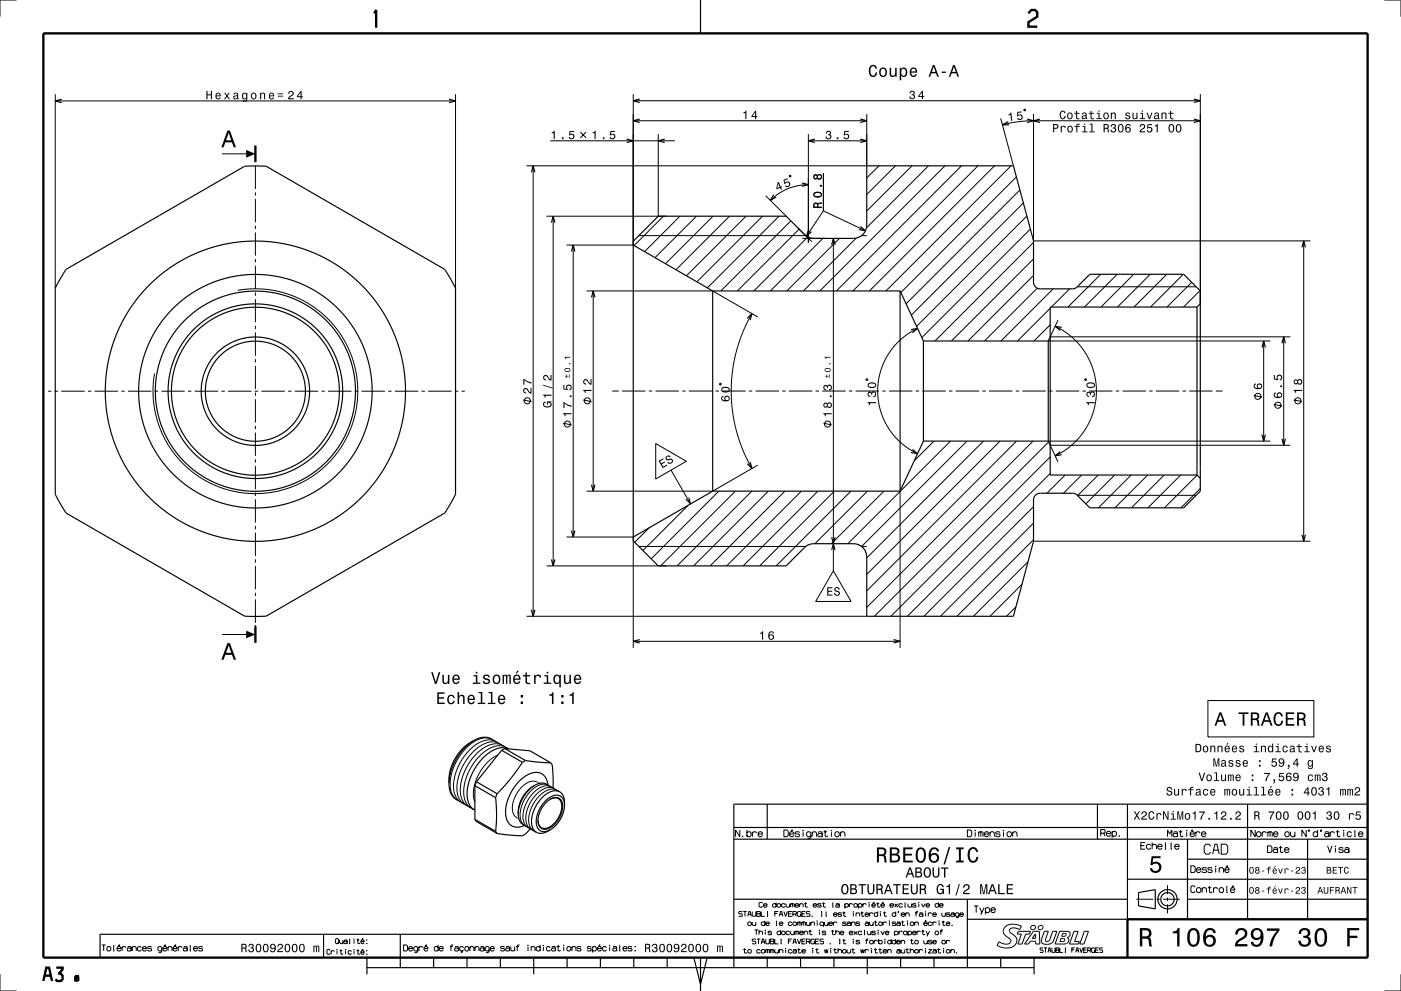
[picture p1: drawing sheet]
<svg xmlns="http://www.w3.org/2000/svg" width="420mm" height="297mm" viewBox="0 0 420 297" stroke-linecap="round" stroke-linejoin="round" font-family="sans-serif">
<g fill="none" stroke="#000" stroke-width=".3">
<path d="M5 0h-5v5M415 0h5v5M16.6 28.2v58.1M136.6 28.2v58.1M189.8 28.2v45.2h-20M259.8 34.2v15.5h-102M300 35.5l3.8 14.2M309.8 34.2v38h83M359.8 28.2v62.8M197.3 40.2v24.6M229.5 58.6l6.2 6.2M242.3 40.2v32.5"/>
<path d="M263.5 49.7l-3.7 3.7M268.4 49.7l-8.6 8.6M273.4 49.7l-13.6 13.5M278.3 49.7l-18.6 18.6M283.3 49.7l-37.5 37.5M288.2 49.7l-37.5 37.5M293.2 49.7l-37.5 37.5M298.1 49.7l-37.5 37.5M303.1 49.7l-37.5 37.5M304.7 53l-34.6 34.7M305.7 56.9l-34.1 34.2M163.8 64.8h36"/>
<path d="M191.5 70.6h50.1M198.9 64.8l-8.8 8.8M203.8 64.8l-10.6 10.6M208.8 64.8l-12.4 12.4M213.7 64.8l-14.2 14.2M218.7 64.8l-16.1 16M223.6 64.8l-17.8 17.9M228.6 64.8l-19.7 19.7M233.5 64.8l-21.4 21.5M237.1 66.2l-21 21M239 68.1l4.4 4.4M239.6 68.7l-18.6 18.5"/>
<path d="M240.5 71.4h7M242.2 71l-16.2 16.2M246.7 71.4l-15.8 15.8M251.6 71.4l-15.7 15.8M256.7 71.4l-15.9 15.8M258.3 70.6h1.5M306.8 60.8l-33.6 33.6M307.8 64.7l-33 33.1M308.9 68.7l-32.5 32.5M309.8 77.6l-24.6 24.6M309.8 72.6l-29.5 29.6M71.2 87l4.6-.4 5 .2 4.6 1.1 4.7 1.8 4.1 2.4 3.8 3.2 3.3 3.8 2.5 4 1.9 4.4 1.2 4.8 .4 4.7-.4 5-1.2 4.9-1.9 4.6-2.7 4.2-3 3.4-3.8 3.2-4.3 2.5-4.6 1.8-4.4 1-4.8 .3-4.7-.4-4.6-1.1-4.6-2-4-2.5-3.6-3.1-3.2-3.8-2.4-4.1-1.8-4.4-1.1-4.6-.3-5 .4-5"/>
<path d="M175.8 87.2h37.9l13.5 7.8M309.8 82.5l-19.6 19.7M311 86.4l-15.9 15.8M314.8 97.3l-4.8 4.9M314.8 92.4l-9.8 9.8M315.7 86.6l-15.6 15.6M317.2 96l-2.4 4.9h72M320.7 86.6l-5.5 5.4M323 85.9h35.6M330 82.2l-9.8 9.8M334.9 82.2l-9.8 9.8M339.9 82.2l-9.8 9.8"/>
<path d="M344.8 82.2l-9.8 9.8M349.8 82.2l-9.8 9.8M354.7 82.2l-9.8 9.8M357.3 84.6l-7.4 7.4M359.7 87.1l-4.9 4.9M14.4 117.2h1M16.4 117.2h1M18.4 117.2h7M26.4 117.2h1M28.4 117.2h7M36.4 117.2h1M38.4 117.2h7"/>
<path d="M46.4 117.2h1M48.4 117.2h7M56.4 117.2h1M58.4 117.2h7M66.4 117.2h1M68.4 117.2h7M76.4 117.2h1M78.4 117.2h7M86.4 117.2h1M88.4 117.2h7M96.4 117.2h1M98.4 117.2h7"/>
<path d="M106.4 117.2h1M108.4 117.2h7M116.4 117.2h1M118.4 117.2h7M126.4 117.2h1M128.4 117.2h7M136.4 117.2h1M138.4 117.2h.9M183.5 117.2h2M186.5 117.2h7M194.5 117.2h1M196.5 117.2h7"/>
<path d="M204.5 117.2h1M206.5 117.2h7M214.5 117.2h1M216.5 117.2h7M224.5 117.2h1M226.5 117.2h7M234.5 117.2h1M236.5 117.2h7M244.5 117.2h1M246.5 117.2h7M254.5 117.2h1M256.5 117.2h7"/>
<path d="M264.5 117.2h1M266.5 117.2h7M274.5 117.2h1M276.5 117.2h7M284.5 117.2h1M286.5 117.2h7M294.5 117.2h1M296.5 117.2h7M304.5 117.2h1M306.5 117.2h7M314.3 102.2h66.5M314.5 117.2h1"/>
<path d="M316.5 117.2h7M324.5 117.2h1M326.5 117.2h7M334.5 117.2h1M336.5 117.2h7M344.5 117.2h1M346.5 117.2h7M354.5 117.2h1M356.5 117.2h7M364.5 117.2h2M227.2 139.4l-13.5 7.8h-37.9M280 132.2l-5.9 5.9"/>
<path d="M284.9 132.2l-30.7 30.7M289.9 132.2l-31.6 31.6h1.5M294.8 132.2l-35 35M299.8 132.2l-40 39.9M304.7 132.2l-44.9 44.9M309.7 132.2l-49.9 49.8M314.3 132.2h66.5M314.4 132.5l-52.3 52.2M314.8 136.9l-47.7 47.8M386.8 133.4h-72l2.4 5M194.6 158.2l-4.3 4.3M206.3 151.4l-13.6 13.6"/>
<path d="M215.5 147.2l-20.3 20.3M220.4 147.2l-22.4 22.4M225.4 147.2l-22.4 22.4M230.3 147.2l-22.4 22.4M235.3 147.2l-22.4 22.4M240.2 147.2l-22.4 22.4M245.2 147.2l-22.4 22.4M250.1 147.2l-22.4 22.4M255.1 147.2l-22.4 22.4M260 147.2l-15.7 15.7M265 147.2l-15.8 15.7M269.8 147.2v47"/>
<path d="M309.8 156.8l-27.9 27.9M309.8 151.8l-32.8 32.9M314.8 141.9l-42.8 42.8M319.3 142.4l-5.4 5.4M323 148.4h35.6M324.3 142.4l-5.5 5.4M329.2 142.4l-6.2 6.1M334.2 142.4l-8.7 8.6M339.1 142.4l-9.8 9.8M344.1 142.4l-9.9 9.8M349 142.4l-9.8 9.8M354 142.4l-9.9 9.8"/>
<path d="M358.9 142.4l-9.8 9.8M359.8 146.4l-5.8 5.8M163.8 169.6h36M169.8 160.9h20v33.3M191.5 163.8h50.1M306.4 175.1l-9.6 9.6M308.2 168.3l-16.4 16.4M309.8 161.7l-22.9 23M309.8 162.2h83M157.8 184.7h102M304.6 181.9l-2.9 2.8M147.4 221.5a6 6 0 0 0-6.4 1.6 14.7 14.7 0 0 0-5.7 14.2l.7 1.5 1.1 1"/>
<path d="M148.4 222.1a6 6 0 0 0-6.4 1.6 14.7 14.7 0 0 0-5.7 14.2l.7 1.5 1.1 1M149.3 226.3a13.4 13.4 0 0 0-7.2 13.5l.3 .6M149.4 222.7a6 6 0 0 0-6.4 1.6 14.7 14.7 0 0 0-5.7 14.2l.8 1.5 1 1M150.4 223.3a6 6 0 0 0-6.4 1.6 14.7 14.7 0 0 0-5.7 14.2l.7 1.4 1.2 1M151.4 223.9a6 6 0 0 0-6.4 1.5 14.7 14.7 0 0 0-5.7 14.3l.8 1.4 1.1 1M155.8 236.5l-1.4 2.4-.8 2.6 .3 2.3 .4 .8 .7 .5M159.7 235.7l-1.7 1.4-1.4 1.8-.9 2.1-.3 2.3M161.1 234.5l-1.1-.4-1.3 .2-1.5 .9-1.3 1.3M164.4 235.3a4.4 4.4 0 0 0-5.1 1.6 9.1 9.1 0 0 0-3 9.4l1.1 1.2M165.2 235.8a4.4 4.4 0 0 0-5 1.6 9.1 9.1 0 0 0-3 9.4l1 1.1M166.1 236.3a4.4 4.4 0 0 0-5.1 1.5 9.1 9.1 0 0 0-2.9 9.5l1 1.1M166.9 236.8a4.4 4.4 0 0 0-5 1.5 9.1 9.1 0 0 0-3 9.5l1 1.1"/>
<path d="M301.3 277.8l1-.6 1.2-.2 1.4 .1 1.3 .5-.5 1-2-.5-.7 .1-.4 .4 .1 .7 1.7 1.4 .5 1-.6 1.5-1.4 .8-1.9 .1-2.1-.8 .6-1.1 2 .8 .9-.2 .6-.5-.1-.7-1.5-1.2-.5-.7-.1-1zM305.3 279.1h3.6l-.3 .9h-1.1l-1.1 2.9h-1.3l1.1-3h-1.2zM309.8 279.1h1.8l.1 3.8h-1.2v-.8h-1.6l-.6 .8h-1.1zM310.4 279.9v1.3h-.9zM313.1 279.1h1.2l-.9 2.5 .1 .4 .4 .2 .7-.5 1-2.6h1.2l-1 2.9-.6 .7-1.9 .3-1-.6-.1-.8zM317.7 279.1h2.3l.7 .4v.9l-.8 .6 .5 .7-.5 1-.8 .2h-2.8zM318.6 279.8l.9 .1v.5l-.3 .2h-.9zM322 279.1h1.2l-1.1 3.1h1.5l-.3 .7h-2.7zM325.1 279.1h1.2l-1.3 3.8h-1.3zM340.6 269.5h5.1M346.7 269.5h1M348.7 269.5h5"/>
<path d="M350 265.3v2.7M350 269v1M350 271v2.7M0 292v5h5M318.1 281.3l1 .1v.5l-.3 .2-1.1 .1zM420 292v5h-5"/>
<circle cx="309.7" cy="277.9" r=".7"/>
<circle cx="311.9" cy="277.9" r=".7"/>
</g>
<g fill="none" stroke="#000" stroke-width=".35">
<path d="M210 0v10M189.8 72.3l7.5-7.5h38.4l5.6 5.6 1.3 .8 1.3 .2h11.9a4 4 0 0 0 4-4v-17.7h44l6 22.5v12.4a2 2 0 0 0 2 2l10.2-.1 .9-.5 3.8-3.8h28.1l5 5v60l-5 5h-28.1l-3.8-3.8-.8-.5-10.3-.1a2 2 0 0 0-2 2v12.4l-6 22.5h-44v-17.8a4 4 0 0 0-4-4h-11.8l-1.2 .2-1.5 .9-5.6 5.6h-38.4l-7.5-7.5zM189.8 73.4l23.9 13.8M19.8 80.7l53.5-30.9 2.7-.1 3.8 .1 53.5 30.9 3.3 5.6v61.9l-3.3 5.5-53.5 31h-2.7h-3.8l-53.5-31-3.2-5.5v-61.9zM213.7 87.2h56.1M213.7 87.2v60M269.8 87.2l7 15M269.8 87.2v60M358.8 92h-44v50.4h44M358.8 92v50.4M359.8 91l-1 1M276.8 102.2h37.5"/>
<path d="M276.8 102.2v30M314.3 102.2v30M314.8 100.9l-.5 1.3M276.8 132.2l-7 15M276.8 132.2h37.5M314.3 132.2l.5 1.2M213.7 147.2l-23.9 13.7M213.7 147.2h56.1M358.8 142.4l1 1M134.6 234.8l.4 2.4 1 1.8 6.2 3.7M142 222l-3 2-2.5 3.3-1.5 3.6-.4 1.7v2.2M142 222l-2.8 2.2-2.3 3.1-1.7 3.8-.6 3.7"/>
<path d="M142 222l2.3-.9h2l6.2 3.3-1.2-.3h-1.3l-2.8 1.1-2.9 2.4-2.2 3.3-1.6 3.6-.5 3.5 .6 2.8 .6 1.1 1 .8M142.4 235.5l6.2 3.5M142.4 235.5v10.1M142.8 234.3l-.4 1.2M142.8 234.3l6.2 3.6M148.6 239l.3 5.2-.3 4.9M149 237.9l-.4 1.1M150.4 224.9l6.2 3.6M150.4 224.9l-7.6 9.4M151.3 224.3l-.9 .6M151.3 224.3l7.6 .7 6.2 3.6M151.3 224.3l6.2 3.6"/>
<path d="M156.6 228.5l-3.7 5.1-3.9 4.3M157.5 227.9l7.6 .7M157.5 227.9l-.9 .6M160.3 235.4a3.5 3.5 0 0 1 3.5-.4l4 2.3M160.3 235.4l-1.9 1.5-1.6 2.2-1.1 2.4-.3 2.4M160.3 235.4l-.5 .3M161.3 234.6l.4 .2M164.2 235.3l-.4-1.8-.9-1.2-1.2-.7-1.6-.1-1.7 .6-1.8 1.1-1.6 1.7-1.6 2.2-1 2.2-.7 2.3-.1 2.1 .3 1.8 .8 1.4 1.3 .8 1.5 .2 1.7-.5M164.9 239.5a2.21 2.21 0 0 1 2.7 0 2.21 2.21 0 0 1 .8 2.4 7 7 0 0 1-5.1 6.4 2.09 2.09 0 0 1-2-2.5M165.1 228.6l.5 .7v.7l.2 6.2M167.8 237.3a3.5 3.5 0 0 1 1.4 3.2v.8M167.8 237.3a4.9 4.9 0 0 0-5.6 2.1l-2 3.1-.6 1.8-.3 1.5a3.7 3.7 0 0 0 1.5 3.6"/>
<path d="M142.2 242.7l.2 .1M142.4 245.6l.4 .6 6.2 3.6M142.4 245.6l6.2 3.5M148.6 249.1l.4 .7M155.1 245.2l.5 .2M155.4 243.9a3.5 3.5 0 0 0 1.4 3.2l4 2.3M155.4 243.3v.6M159 248.4a4.2 4.2 0 0 1-5 2l-5-.6M163.8 240.4a2.96 2.96 0 0 1 4.3-.7 6.4 6.4 0 0 1-1.7 7.2 3.3 3.3 0 0 1-4.3 1.2 5.3 5.3 0 0 1 .6-6.4zM165 248.7l-.7 .4a3.5 3.5 0 0 1-3.5 .3M169.2 241.3l-.3 2.2-.9 2-1.5 1.9-1.5 1.3M169.2 241.3a2.63 2.63 0 0 0-1.3-2.8 2.63 2.63 0 0 0-3.1 .5l-2.1 2-1.6 3.1a3.8 3.8 0 0 0 1.2 5 3.2 3.2 0 0 0 2.7-.4"/>
<path d="M220 248h190M220 251.5h190M230 241v10.5M329 241v10.5M338 241v34.5h-48M356 251.5v24M356 257.5h54M374 241v34.5M392 251.5v24M410 241h-190v49M97 280v7M120 280v10"/>
<path d="M220 280h-190v7M220 269.5h118M290 269.5v20.5M338 263.5h72M341.3 267.5l5-.9v5.8l-5-.9zM356 269.5h54M110 287v5M110 290h200M130 287v3M140 287v3M150 287v3M160 287v5"/>
<path d="M170 287v3M180 287v3M190 287v3M200 287v3M208 287l2 8 2-8M210 287v10M230 287v3M240 287v3M250 287v3M260 287v5M270 287v3M280 287v3"/>
<path d="M300 287v3M310 287v5"/>
<circle cx="76.6" cy="117.2" r="16.2"/>
<circle cx="76.6" cy="117.2" r="25.2"/>
<circle cx="76.6" cy="117.2" r="15"/>
<circle cx="76.6" cy="117.2" r="30"/>
<circle cx="76.6" cy="117.2" r="26.2"/>
<circle cx="76.6" cy="117.2" r="45"/>
<circle cx="76.6" cy="117.2" r="35"/>
<circle cx="350" cy="269.5" r="2"/>
<circle cx="350" cy="269.5" r="2.89"/>
</g>
<path d="M13 10h397v277h-397zM410 275.5h-72v11.5" fill="none" stroke="#000" stroke-width=".7" stroke-linecap="butt"/>
<g fill="#0f0">
<path d="M0 296.8l.2 .2z" fill-rule="evenodd"/>
<path d="M419.8 0l.2 .2z" fill-rule="evenodd"/>
</g>
<path d="M112.2 4l.6-1v5M112.5 8h.6M308.3 4l.9-1h1.2l.6 .7v1.3l-2.7 1.7v1.3h2.7M76.6 43.6v5M76.6 187.7v5M13 294l.9-4h.8l.9 4M13.4 292.4h1.8M16.9 290h1.9v.5l-1.2 1.4h.7l.5 .5v1.1l-.5 .5h-1.2l-.5-.5M22.2 293h1.6M22.2 293.6h1.6M22.8 292.2l-.2 2M23.4 292.2l-.2 2" fill="none" stroke="#000" stroke-width=".7" stroke-linecap="butt"/>
<g fill="none" stroke="#000" stroke-width=".3">
<path d="M16.6 30.2h120M174 39.6l1.7 1.7M175.7 39.6l-1.7 1.7M189.8 36.2h70M189.8 30.2h170M307.1 32.7l.3 .2-.1 .3-.4-.1zM359.8 36.2h-51l-4.4 .4-3.9 .8M66.6 46.1h7.2M76.6 48.6h.1M76.6 49.6v7M76.6 57.6v1M76.6 59.6v7"/>
<path d="M159.8 49.7v135M165 42.2h37.3M236.7 52.6h.4l-.1 .4-.3-.1zM242.3 55.3l-3.2 .4-2.9 .8-2.8 1.6-2.5 2M242.3 42.2h17.5M246.8 51.9v11.3M76.6 67.6v1M76.6 69.6v7M76.6 77.6v1M76.6 79.6v7M165.8 64.8v104.8M171.8 73.4v87.5"/>
<path d="M246.8 63.2l-5 7.6M246.8 63.2l12.7 6M249.8 71.4v99.7M390.8 72.2v90M76.6 87.6v1M76.6 89.6v7M76.6 97.6v1M76.6 99.6v7M177.8 87.2v60M225.4 94l-2.6 5.4-2 5.6-1.1 5.7-.5 6.2 .3 5.7 1.2 6.4 2 5.9 2.7 5.5M275.1 98.4l-2.6 1.5-2.2 1.6-2.2 2.2-1.7 2.4-1.4 2.4-1 2.8-.7 2.9-.2 2.7 .2 3 .6 3 1.1 3 1.4 2.4 1.8 2.4 1.9 2 2.6 1.9 2.4 1.4M316.3 97.8l2.8 1.5 2.3 1.8 2.1 2.2 1.8 2.4 1.5 2.6 1 2.8 .7 2.9 .2 3-.2 3-.6 2.9-1.1 3.1-1.4 2.6-1.8 2.5-2.1 2.1-2.4 1.8-2.8 1.6"/>
<path d="M76.6 107.6v1M76.6 109.6v7M76.6 117.6v1M76.6 119.6v7M156.8 119.9l2.5 .5M174.8 119.9l2.5 .5M215.7 115l.3-.1 .2 .3-.3 .2zM259.6 113.7l.3-.2 .2 .4-.3 .1zM325.2 113.7l.3-.2 .2 .4-.3 .1zM375.8 118.5l2.5 .5M378.8 102.2v30M384.8 100.9v32.5"/>
<path d="M387.8 119.9l2.5 .5M76.6 127.6v1M76.6 129.6v7M76.6 137.6v1M76.6 139.6v7M168.8 126.8l2.5 .5M196.6 132.9l9.2 5.3-9.2 5.3zM246.8 126.8l2.5 .5M381.8 121.2l2.5 .5M76.6 147.6v1M76.6 149.6v7M76.6 157.6v1"/>
<path d="M76.6 159.6v7M201.2 140.9l5.8 10.1M206.5 149.1l.5 1.9-1.4-1.4M76.6 167.6v1M76.6 169.6v7M76.6 177.6v1M76.6 179.6v7M249.3 164.9l.5-2 .6 2M249.8 171.1l5.3 9.2h-10.6zM66.6 190.2h7.2M76.6 187.3v.4M189.8 192.2h80"/>
<path d="M362.1 209.9h31.8v11h-31.8zM221.8 248.8v2l-1.3-2v2M222.6 250.6l.1 .2zM223.9 249.7l.4-.4h.5l.4 .4v.6l-.4 .5h-.5l-.4-.5M223.9 248.8v2M225.6 249.7l.4-.4h.5l.4 .4M225.6 249.3v1.5M227.3 250h1.3l-.4-.7h-.5l-.4 .4v.6l.4 .5h.5l.4-.5M235 248.8h.9l.4 .3v1.2l-.4 .5h-.9zM236.7 250h1.3l-.4-.7h-.5l-.4 .4v.6l.4 .5h.5l.4-.5M237.4 248.8h.2l-.4 .3zM239.7 249.6l-.2-.3h-.9l-.2 .3 .2 .4h.9l.2 .2-.2 .6h-.9l-.2-.5"/>
<path d="M240.7 248.9l.1 .1zM240.7 249.4v1.4M243.1 250.3l-.4 .5h-.5l-.4-.5v-.6l.4-.4h.5l.4 .4v1.2l-.4 .4h-.7M243.5 249.7l.4-.4h.5l.4 .4v1.1M243.5 249.3v1.5M245.3 249.6l.3-.3h.7l.2 .3v.9M246.5 250.1l-.2-.3h-.9l-.2 .7 .2 .3h.9l.2-.3 .1 .3M246.9 249.3h1.1M247.4 248.8v1.7l.2 .3 .6-.3M249.2 248.9l.1 .1zM249.2 249.4v1.4M250.6 249.3h.6l.4 .4v.6l-.4 .5h-.6l-.3-.5v-.6z"/>
<path d="M252 249.7l.3-.4h.6l.4 .4v1.1M252 249.3v1.5M290 248.8h.9l.4 .3v1.2l-.4 .5h-.9zM292.3 248.9l.1 .1zM292.4 249.4v1.4M293.4 249.3v1.5M294 249.4l-.4-.1-.2 .3M294 250.8l.2-1.5 .5 .3v1.2M295.1 250h1.3l-.4-.7h-.5l-.4 .4v.6l.4 .5h.5l.4-.5M296.8 249.7l.4-.4h.5l.4 .4v1.1M296.8 249.3v1.5M299.8 249.6l-.2-.3h-.9l-.2 .3 .2 .4h.9l.2 .2-.2 .6h-.9l-.2-.5"/>
<path d="M300.8 248.9l.1 .1zM300.8 249.4v1.4M302.2 249.3h.6l.4 .4v.6l-.4 .5h-.6l-.3-.5v-.6zM303.6 249.7l.3-.4h.6l.4 .4v1.1M303.6 249.3v1.5M330 249.7h1.1l.2-.3v-.5l-.2-.3h-1.1v2M330.8 249.7l.5 .9M331.7 249.8h1.3l-.4-.6h-.5l-.4 .4v.6l.4 .4h.5l.4-.4M333.4 249.6l.4-.4h.5l.4 .4v.6l-.4 .4h-.5l-.4-.4M333.4 249.2v2M335.5 250.5l.1 .1zM342 253.4h1.1"/>
<path d="M343.3 252.5h-1.3v2h1.3M345 253.4l-.4-.4h-.5l-.4 .4v.7l.4 .4h.5l.4-.4M345.4 253.4l.4-.4h.5l.4 .4v1.1M345.4 252.5v2M347.1 253.7h1.3l-.4-.7h-.5l-.4 .4v.7l.4 .4h.5l.4-.4M349.4 252.5v2h.2M350 250.8v-2l.7 1.2 .6-1.2v2M351.1 252.5v2h.2M351.8 249.6l.3-.3h.7l.2 .3v.9M352.2 253.7h1.3l-.4-.7h-.5l-.4 .4v.7l.4 .4h.5l.4-.4M353 250.1l-.2-.3h-.9l-.2 .7 .2 .3h.9l.2-.3 .1 .3M353.4 249.3h1.1"/>
<path d="M353.9 248.8v1.7l.2 .3 .6-.3M355.7 248.9l.1 .1zM355.7 249.4v1.4M356.8 250h1.3l-.4-.7h-.5l-.4 .4v.6l.4 .5h.5l.4-.5M357 259.5h.9l.4 .4v1.2l-.4 .4h-.9zM357.2 248.8l.4 .3zM358.5 249.7l.4-.4h.5l.4 .4M358.5 249.3v1.5M360.2 250h1.3l-.4-.7h-.6l-.3 .4v.6l.3 .5h.6l.4-.5M362.9 253.6l-.5-.6h-.9l-.5 .6v1.8l.5 .6h.9l.5-.6M363.5 256l.7-3h.6l.7 3M363.8 254.8h1.4"/>
<path d="M364.4 259.6l.1 .2zM366.1 253h1.4l.5 .6v1.8l-.5 .6h-1.4zM367.9 259.5h.2l-.4 .4zM376.3 248.8v2l-1.3-2v2M377.1 249.3h.5l.4 .4v.6l-.4 .5h-.5l-.4-.5v-.6zM378.4 249.7l.4-.4h.5l.4 .4M378.4 249.3v1.5M380 253.5h.9l.4 .4v1.2l-.4 .4h-.9zM380.1 249.3v1.5M380.7 249.4l-.4-.1-.2 .3M380.7 250.8l.2-1.5 .5 .3v1.2M381.8 250h1.3l-.4-.7h-.5l-.4 .4v.6l.4 .5h.5l.4-.5"/>
<path d="M381.8 254.3l.3-.3h.7l.2 .3v.9M383 254.8l-.2-.2h-.9l-.2 .6 .2 .3h.9l.2-.3 .1 .3M383.4 254h1.1M383.9 253.5v1.7l.2 .3 .6-.3M385.1 254.7h1.3l-.4-.7h-.5l-.4 .4v.7l.4 .4h.5l.4-.4M385.6 249.3h.5l.4 .4v.6l-.4 .5h-.5l-.4-.5v-.6zM386.9 249.3v1l.4 .5h.5l.4-.5M388.2 249.3v1.5M391.6 248.8v2l-1.3-2v2M392.3 248.8l.3 .1-.1 .2-.3-.1zM395 249.7l-.4-.4h-.6l-.3 .4v.6l.3 .5h.6l.4-.5M395 248.8v2"/>
<path d="M396 248.8v.5zM397.2 249.6l.2-.3h.8l.2 .3v.9M398 253.5l.6 2 .7-2M398.4 250.1l-.2-.3h-.9l-.2 .7 .2 .3h.9l.2-.3 .1 .3M398.8 249.7l.3-.4h.6l.4 .4M398.8 249.3v1.5M400.3 253.6l.1 .2zM400.3 254.2v1.3M400.5 249.3h1.1M401 248.8v1.7l.2 .3 .6-.3M402.7 254.3l-.2-.3h-.9l-.2 .3 .2 .4h.9l.2 .3-.2 .5h-.9l-.2-.4M402.8 248.9l.1 .1z"/>
<path d="M402.8 249.4v1.4M403.2 254.3l.3-.3h.7l.2 .3v.9M404.4 254.8l-.2-.2h-.9l-.2 .6 .2 .3h.9l.2-.3 .1 .3M405.2 249.7l-.4-.4h-.6l-.3 .4v.6l.3 .5h.6l.4-.5M406.2 248.8v2h.2M407.3 250h1.3l-.4-.7h-.6l-.3 .4v.6l.3 .5h.6l.4-.5M222.5 273.4l-.2-.2-.8 .2 .1 .5 .9 .2-.2 .5-.8-.2M222.8 273.2h1.1M223.3 273.2v1.4M224.2 274.6l.3-1.4h.4l.3 1.4M224.2 276.6l.2-.3h.5l.3 .3v.5l-.3 .3h-.5l-.2-.3zM224.3 274.1h.8"/>
<path d="M225.5 273.2v1.1l.3 .3h.5l.3-.3v-1.1M225.5 276.3v.8l.3 .3h.5l.3-.3M226.2 278.7h1.1M226.6 276.3v1.1M226.7 278.7v1.4M226.9 273.9h.8l.2-.5-.2-.2h-.8v1.4h.8l.2-.2-.2-.5M227.5 279.4l.3-.3h.5l.3 .3v.7M227.5 278.7v1.4M228.2 273.2v1.4h1.1M228.6 270.7l-.3-.3h-.5l-.3 .3v.9l.3 .3h.5l.3-.3M228.9 271.3h1.1l-.3-.5h-.5l-.3 .3v.5l.3 .3h.5l.3-.3M229.3 276.6l-.3-.3h-.5l-.3 .3v.5l.3 .3h.5l.3-.3"/>
<path d="M229.3 275.9v1.5M229.5 278.9h.1M229.4 279.2v.9M229.6 276.8h1l-.3-.5h-.4l-.3 .3v.5l.3 .3h.4l.3-.3M230 273.2h.2M230 274.6h.2M230.1 273.2v1.4M231.3 279.3l-.2-.2-.8 .2 .1 .3 .9 .1-.2 .4h-.7l-.1-.3M232.3 273.8h.8M232.7 271.1l-.3-.3h-.5l-.3 .3v.5l.3 .3h.5l.3-.3M232.7 270.4v1.5M232.8 275.9v1.5h.2"/>
<path d="M233 271.1l.2-.3h.5l.3 .3v.5l-.3 .3h-.5l-.2-.3zM233.3 273.2h-1v1.4M233.6 274.6l.4-1.4h.3l.4 1.4M233.6 276.8h1.1l-.3-.5h-.5l-.3 .3v.5l.3 .3h.5l.3-.3M233.8 274.1h.8M234 279.4l-.3-.3h-.5l-.2 .3v.4l.2 .3h.5l.3-.3M234 278.7v1.4M234.3 279.4l.3-.3h.5l.3 .3v.4l-.3 .3h-.5l-.3-.3zM235 273.2l.5 1.4 .6-1.4M235.4 271.1l-.3-.3h-.5l-.3 .3v.5l.3 .3h.5l.3-.3M235.7 270.8v.8l.3 .3h.4l.3-.3M236.3 273.9h.9"/>
<path d="M236.7 279.4l-.3-.3h-.4l-.3 .3v.4l.3 .3h.4l.3-.3M236.7 270.8v1.1M237 279.1v.7l.3 .3h.5l.3-.3M237 270.8v1.1M237.4 273.2h-1.1v1.4h1.1M237.4 276.6l-.3-.3h-.5l-.3 .3v.5l.3 .3h.5l.3-.3M237.5 270.9l-.3-.1-.2 .2M237.5 271.9l.1-1.1 .5 .2v.9M237.7 274h.9l.2-.6-.2-.2h-.9v1.4M237.7 276.6l.3-.3h.5l.3 .3v.5l-.3 .3h-.5l-.3-.3zM238.1 279.1v1M238.4 271.3h1l-.3-.5h-.4l-.3 .3v.5l.3 .3h.4l.3-.3"/>
<path d="M238.4 274l.4 .6M238.4 279.1v1M238.9 279.2l-.3-.1-.2 .2M239 276.3v1.1M239.6 276.4l-.4-.1-.2 .2M239.6 277.4l.1-1.1 .4 .2v.9M239.7 271.1l.3-.3h.5l.3 .3v.8M239.7 279.6h1.1l-.3-.5h-.5l-.3 .3v.4l.3 .3h.5l.3-.3M239.7 270.8v1.1M239.8 274h.3v.6M240.1 273.5l-.3-.3h-.5l-.3 .3v.8l.3 .3h.5l.3-.3M240.4 273.9h.9"/>
<path d="M240.4 276.3v1.1M240.9 276.4l-.3-.1-.2 .2M240.9 277.4l.1-1.1 .5 .2v.9M241.1 279.4l.3-.3h.5l.2 .3v.7M241.1 270.8h.8M241.1 279.1v1M241.5 270.4v1.3l.2 .2 .4-.2M241.5 273.2h-1.1v1.4h1.1M241.8 276.3v.8l.2 .3h.5l.3-.3M242.4 279.1h.9M242.8 273.4l-.9-.2-.1 .5 .8 .2 .2 .5-.2 .2-.8-.2M242.8 278.7v1.2l.2 .2 .5-.2"/>
<path d="M242.8 276.3v1.1M243.1 276.6l.3-.3h.5l.3 .3v.8M243.1 276.3v1.1M243.4 274.5h.1M243.8 271.3h1l-.2-.5h-.5l-.3 .3v.5l.3 .3h.5l.2-.3M245 276.1h.1M245 276.4v1M245.7 278.9h.1M245.7 279.2v.9M246.2 271l-.2-.2-.9 .2 .2 .3h.7l.2 .2-.2 .4h-.7l-.2-.3M246.2 273.2h.2M246.2 274.6h.2"/>
<path d="M246.3 273.2v1.4M246.5 270.8h.9M246.9 270.4v1.3l.2 .2 .5-.2M246.9 276.6l-.3-.3h-.5l-.3 .3v.5l.3 .3h.5l.3-.3M246.9 276.3v1.5M247.2 276.3v.8l.3 .3h.4l.3-.3M247.6 279.3l-.2-.2-.9 .2 .2 .3h.7l.2 .1-.2 .4h-.7l-.2-.3M247.6 273.2v1.4h.2M248.2 276.3v1.1M248.5 276.8h1.1l-.3-.5h-.5l-.3 .3v.5l.3 .3h.5l.3-.3M249.2 279.1h.9M249.6 278.7v1.2l.2 .2 .5-.2"/>
<path d="M249.7 270.4v1.5h.2M249.9 274.1h1l-.3-.5h-.4l-.3 .3v.4l.3 .3h.4l.3-.3M249.9 276.6l.3-.3h.4l.3 .3M249.9 276.3v1.1M250.5 279.4l.3-.3h.5l.3 .3v.7M250.5 278.7v1.4M250.6 271l.8-.2 .2 .9M251.6 271.4l-.9-.2-.2 .5 .2 .2 .9-.2 .1 .2M251.9 279.6h1.1l-.3-.5h-.5l-.3 .3v.4l.3 .3h.5l.3-.3M252.3 273.8l-.2-.2-.9 .2 .2 .3 .9 .1-.2 .4h-.7l-.2-.3M252.6 273.6h.8M253 273.2v1.2l.2 .2 .4-.2"/>
<path d="M253.3 271.1l.2-.3h.5l.3 .3v.5l-.3 .3h-.5l-.2-.3M253.3 270.8v1.5M253.6 276.5l-.2-.2-.8 .2 .2 .3h.6l.2 .2-.2 .4h-.6l-.2-.3M254 276.5l.8-.2 .2 .9M254.6 271.1l.3-.3h.5l.3 .3M254.6 279.6h1.1l-.3-.5h-.5l-.3 .3v.4l.3 .3h.5l.3-.3M254.6 270.8v1.1M255 276.9l-.9-.2-.2 .5 .2 .2 .9-.2 .1 .2M255.3 276.6l.3-.3h.5l.2 .3v.8M255.3 276.3v1.1M255.9 273.4h.1M255.8 273.7v.9"/>
<path d="M256 271.1l.3-.3h.4l.3 .3v.5l-.3 .3h-.4l-.3-.3zM256 279.1l1 1M256.6 273.9l.3-.3h.5l.3 .3v.7M256.6 273.6v1M257 279.1l-1 1M257.3 271.1l.3-.3h.5l.3 .3v.5l-.3 .3h-.5l-.3-.3M257.3 270.8v1.5M257.7 276.5l-.2-.2-.9 .2 .2 .3h.7l.2 .2-.2 .4h-.7l-.2-.3M258 273.6h.9M258.4 273.2v1.2l.2 .2 .5-.2M258.4 279.4l-.3-.3h-.5l-.3 .3v.4l.3 .3h.5l.3-.3M258.7 271.1l.3-.3h.4l.3 .3"/>
<path d="M258.7 270.8v1.1M259.2 278.7v1.4h.1M259.3 274.1h1.1l-.3-.5h-.5l-.3 .3v.4l.3 .3h.5l.3-.3M259.4 276.5l.8-.2 .2 .9M260 279.1v.7l.3 .3h.5l.3-.3M260.4 276.9l-.9-.2-.2 .5 .2 .2 .9-.2 .1 .2M260.6 270.6h.1M260.6 270.9v1M260.7 273.9l.3-.3h.5l.3 .3M260.7 276.3v.8l.3 .3h.5l.3-.3M260.7 273.6v1M261.1 279.1v1"/>
<path d="M261.4 271.3h1l-.3-.5h-.4l-.3 .3v.5l.3 .3h.4l.3-.3M261.8 276.3v1.1M262 270.4l-.2 .3zM262.1 276.3h.8M262.4 275.9v1.3l.2 .2 .5-.2M262.4 279.3l-.2-.2-.8 .2 .2 .3 .8 .1-.2 .4h-.6l-.2-.3M262.7 270.8h.9M263.1 270.4v1.3l.2 .2 .5-.2M263.1 273.9l-.3-.3h-.5l-.2 .3v.4l.2 .3h.5l.3-.3M263.1 273.2v1.4M263.3 278.9h.1M263.3 279.2v.9"/>
<path d="M263.4 276.6l.3-.3h.5l.3 .3v.5l-.3 .3h-.5l-.3-.3zM264 273.4h.1M263.9 273.7v.9M264.1 271.3h1l-.2-.5h-.5l-.3 .3v.5l.3 .3h.5l.2-.3M264.1 279.1l.5 1 .5-1M264.7 270.4l-.2 .3zM264.8 276.6l.2-.3h.5l.3 .3M264.8 273.6h.8M264.8 276.3v1.1M265.1 273.2v1.2l.2 .2 .5-.2M265.4 279.6h1.1l-.3-.5h-.5l-.3 .3v.4l.3 .3h.5l.3-.3M266.7 276.1h.1"/>
<path d="M266.6 276.4v1M266.8 271.3h1.1l-.3-.5h-.5l-.3 .3v.5l.3 .3h.5l.3-.3M268.1 279.4l.3-.3h.5l.3 .3v.4l-.3 .3h-.5l-.3-.3M268.1 270.8l1.1 1.1M268.1 279.1v1.4M268.5 273.9l-.3-.3h-.4l-.3 .3v.4l.3 .3h.4l.3-.3M268.5 276.5l-.2-.2-.8 .2 .2 .3h.6l.2 .2-.2 .4h-.6l-.2-.3M268.5 273.2v1.4M268.9 276.5l.8-.2 .2 .9M269.2 270.8l-1.1 1.1M269.3 273.2v.4zM269.5 279.4l.3-.3h.5l.3 .3"/>
<path d="M269.5 279.1v1M269.9 276.9l-.9-.2-.2 .5 .2 .2 .9-.2 .1 .2M270.2 274.1h1l-.3-.5h-.4l-.3 .3v.4l.3 .3h.4l.3-.3M270.2 276.3h.8M270.6 271.1l-.3-.3h-.5l-.3 .3v.5l.3 .3h.5l.3-.3M270.6 275.9v1.3l.2 .2 .4-.2M271.1 279.1h.5l.3 .3v.4l-.3 .3h-.5l-.3-.3v-.4zM271.3 270.4v1.5h.2M271.5 273.9l.3-.3h.5l.3 .3v.7M271.5 273.6v1M272.1 276.1h.1M272.1 276.4v1"/>
<path d="M272.2 270.8v.8l.3 .3h.5l.3-.3M272.2 279.4l.3-.3h.5l.3 .3v.4l-.3 .3h-.5l-.3-.3M272.2 279.1v1.4M272.9 276.6l.3-.3h.5l.2 .3v.5l-.2 .3h-.5l-.3-.3zM273.3 270.8v1.1M273.6 279.6h1l-.3-.5h-.5l-.2 .3v.4l.2 .3h.5l.3-.3M274.2 276.6l.3-.3h.5l.3 .3v.8M274.2 276.3v1.1M274.3 273.6h.8M274.6 271l-.2-.2-.8 .2 .1 .3h.7l.2 .2-.2 .4h-.7l-.1-.3M274.9 279.4l.3-.3h.5l.3 .3M274.9 279.1v1"/>
<path d="M275.2 273.3l-.4-.1-.2 .2v1.2M275.5 270.6h.1M275.4 270.9v1M275.7 273.8l.8-.2 .1 .8M276.3 270.8l.5 1.1 .5-1.1M276.3 279.1h.8M276.6 274.2l-.8-.2-.2 .4 .2 .2 .8-.2 .1 .2M276.6 278.7v1.2l.2 .2 .5-.2M276.9 276.8h1.1l-.3-.5h-.5l-.3 .3v.5l.3 .3h.5l.3-.3M277.5 273.4h.1M277.5 273.7v.9M277.5 275.9l-.2 .3z"/>
<path d="M277.6 271.3h1.1l-.3-.5h-.5l-.3 .3v.5l.3 .3h.5l.3-.3M277.6 279.1l.5 1M278.3 273.9l.3-.3h.5l.3 .3M278.3 273.6v1M278.7 279.1l-.9 1.4M279.4 276.6l-.3-.3h-.5l-.3 .3v.5l.3 .3h.5l.3-.3M279.6 274.1h1.1l-.3-.5h-.5l-.3 .3v.4l.3 .3h.5l.3-.3M279.6 276.6l.3-.3h.5l.3 .3M279.6 276.3v1.1M280.6 279.1h.5l.3 .3v.4l-.3 .3h-.5l-.3-.3v-.4zM281.4 271.1l-.3-.3h-.5l-.3 .3v.5l.3 .3h.5l.3-.3M281.4 270.4v1.5"/>
<path d="M281.6 276.1h.1M281.5 276.4v1M281.7 271.3h1l-.3-.5h-.4l-.3 .3v.5l.3 .3h.4l.3-.3M281.8 279.1h.7M282.4 273.6v.7l.2 .3h.5l.3-.3M282.4 276.3h.8M282.6 278.8l-.3-.1-.2 .2v1.2M282.7 275.9v1.3l.2 .2 .5-.2M283.4 273.6v1M283.7 276.8h1.1l-.3-.5h-.5l-.3 .3v.5l.3 .3h.5l.3-.3M284.8 273.8l-.2-.2-.9 .2 .2 .3 .9 .1-.2 .4h-.7l-.2-.3M285.2 273.8l.7-.2 .2 .8"/>
<path d="M285.3 277.3h.1M286.1 274.2l-.8-.2-.2 .4 .2 .2 .8-.2 .1 .2M287.5 274.3l-.3 .3h-.5l-.3-.3v-.4l.3-.3h.5l.3 .3v.8l-.3 .3h-.6M287.8 274.1h1l-.3-.5h-.4l-.3 .3v.4l.3 .3h.4l.3-.3M292 271.5h1.3M292.7 271.5v2M293.7 272l.7 1.5M295 272l-.9 2h-.2M295.4 272.4l.4-.4h.5l.4 .4v.7l-.4 .4h-.5l-.4-.4M295.4 272v2M297.1 272.7h1.3l-.4-.7h-.5l-.4 .4v.7l.4 .4h.5l.4-.4M358.3 265.9l-.4-.4h-.5l-.4 .4v1.2l.4 .4h.5l.4-.4"/>
<path d="M358.7 260.7h1.3l-.4-.7h-.5l-.4 .4v.7l.4 .4h.5l.4-.4M359.1 266h.5l.4 .4v.7l-.4 .4h-.5l-.4-.4v-.7zM360.4 266.4l.4-.4h.5l.4 .4v1.1M360.4 266v1.5M361.7 260.3l-.2-.3h-.9l-.2 .3 .2 .4h.9l.2 .3-.2 .5h-.9l-.2-.4M362.1 266h1.1M362.6 265.5v1.7l.2 .3 .6-.3M363.4 260.3l-.2-.3h-.9l-.2 .3 .2 .4h.9l.2 .3-.2 .5h-.9l-.2-.4M363.8 266.4l.4-.4h.5l.4 .4M363.8 266v1.5M364.4 260.2v1.3M365.5 260.4l.4-.4h.5l.4 .4v1.1"/>
<path d="M365.5 260v1.5M365.9 266h.5l.4 .4v.7l-.4 .4h-.5l-.4-.4v-.7zM367.2 260.7h1.3l-.4-.7h-.5l-.4 .4v.7l.4 .4h.5l.4-.4M367.8 265.5v2h.2M368.9 266.7h1.3l-.4-.7h-.6l-.3 .4v.7l.3 .4h.6l.4-.4M369.6 265.5h.2l-.4 .4zM30.5 283.2h1.2M31.1 283.2v1.8M32.3 283.7h.6l.3 .3v.6l-.3 .4h-.6l-.3-.4v-.6zM34.1 283.2v1.8h.2M35.1 284.3h1.2l-.4-.6h-.5l-.3 .3v.6l.3 .4h.5l.4-.4M35.7 283.2h.2l-.4 .4z"/>
<path d="M36.6 284l.3-.3h.6l.3 .3M36.6 283.7v1.3M38.3 283.9l.2-.2h.6l.2 .2v.9M39.3 284.4l-.2-.2h-.7l-.3 .6 .3 .2h.7l.2-.2 .1 .2M39.7 284l.3-.3h.5l.3 .3v1M39.7 283.7v1.3M42.4 284l-.3-.3h-.6l-.3 .3v.6l.3 .4h.6l.3-.4M42.7 284.3h1.2l-.3-.6h-.5l-.4 .3v.6l.4 .4h.5l.3-.4M45.4 283.9l-.2-.2h-.7l-.2 .2 .2 .4h.7l.2 .2-.2 .5h-.7l-.2-.4M48.5 284.6l-.3 .4h-.6l-.3-.4v-.6l.3-.3h.6l.3 .3v1.1l-.3 .4h-.7M48.9 284.3h1.1l-.3-.6h-.5l-.3 .3v.6l.3 .4h.5l.3-.4M49.5 283.2h.1l-.3 .4z"/>
<path d="M50.4 284l.3-.3h.5l.4 .3v1M50.4 283.7v1.3M51.9 284.3h1.2l-.3-.6h-.6l-.3 .3v.6l.3 .4h.6l.3-.4M52.5 283.2h.2l-.4 .4zM53.4 284l.4-.3h.5l.3 .3M53.4 283.7v1.3M55.1 283.9l.2-.2h.6l.2 .2v.9M56.1 284.4l-.2-.2h-.7l-.2 .6 .2 .2h.7l.2-.2 .1 .2M57 283.2v1.8h.2M58 284.3h1.2l-.3-.6h-.6l-.3 .3v.6l.3 .4h.6l.3-.4M60.7 283.9l-.2-.2h-.7l-.2 .2 .2 .4h.7l.2 .2-.2 .5h-.7l-.2-.4M99 284.8l-.3-.3h-.4l-.3 .3v.9l.3 .3h.4l.3-.3"/>
<path d="M99.3 285.2l.2-.3h.5l.2 .3M99.3 284.9v1.1M100.8 281.3h.5l.2 .3v.9l-.2 .3h-.5l-.3-.3v-.9zM101.1 284.7h.1M101 285v1M101.3 282.5l.2 .3M101.8 281.7v.8l.3 .3h.4l.3-.3M101.8 284.9h.8M102.2 284.5v1.3l.2 .2 .4-.2M102.8 281.7v1.1M103.2 281.9l.7-.2 .2 .9M103.6 284.7h.1"/>
<path d="M103.6 285v1M104.1 282.3l-.2-.2h-.6l-.2 .5 .2 .2h.6l.2-.2 .1 .2M104.8 281.3v1.5h.2M105.3 285.2l-.2-.3h-.5l-.2 .3v.5l.2 .3h.5l.2-.3M106.2 281.5h.1M106.2 284.7h.1M106.1 281.8v1M106.1 285v1M106.9 284.9h.8M106.9 281.7h.8M107.3 281.3v1.3l.2 .2 .4-.2M107.3 284.5v1.3l.2 .2 .4-.2"/>
<path d="M108.2 282.2h1l-.3-.5h-.4l-.3 .3v.5l.3 .3h.4l.3-.3M108.2 285.4h1l-.3-.5h-.4l-.3 .3v.5l.3 .3h.4l.3-.3M108.7 281.3l-.2 .3zM108.7 284.5l-.2 .3zM109.9 282.7h.1M110 281.8h.1M109.9 285.9h.1M110 285h.1M121 283.2h.8l.4 .4v1l-.4 .4h-.8zM122.5 284.3h1.2l-.3-.6h-.6l-.3 .3v.6l.3 .4h.6l.3-.4M125.2 284.6l-.3 .4h-.5l-.3-.4v-.6l.3-.3h.5l.3 .3v1.1l-.3 .4h-.6M125.6 284l.3-.3h.5l.4 .3"/>
<path d="M125.6 283.7v1.3M127.1 284.3h1.2l-.3-.6h-.6l-.3 .3v.6l.3 .4h.6l.3-.4M127.8 283.2h.1l-.4 .4zM131.3 284l-.3-.3h-.5l-.3 .3v.6l.3 .4h.5l.3-.4M131.3 283.2v1.8M131.7 284.3h1.2l-.3-.6h-.6l-.3 .3v.6l.3 .4h.6l.3-.4M134.9 283.7h.8M135.8 283.3l-.4-.1-.2 .2v1.6M136.4 283.9l.2-.2h.7l.2 .2v.9M137.5 284.4l-.2-.2h-.8l-.2 .6 .2 .2h.8l.2-.2 .1 .2M138.4 285l.2 .4h-.3M139 284l-.3-.3h-.6l-.3 .3v.6l.3 .4h.6l.3-.4"/>
<path d="M139.7 283.7h.5l.3 .3v.6l-.3 .4h-.5l-.3-.4v-.6zM140.9 284l.3-.3h.5l.4 .3v1M140.9 283.7v1.3M142.4 284l.3-.3h.6l.3 .3v1M142.4 283.7v1.3M144 283.9l.3-.2h.6l.2 .2v.9M145.1 284.4l-.2-.2h-.7l-.3 .6 .3 .2h.7l.2-.2 .1 .2M146.6 284.6l-.3 .4h-.5l-.3-.4v-.6l.3-.3h.5l.3 .3v1.1l-.3 .4h-.6M147 284.3h1.2l-.3-.6h-.6l-.3 .3v.6l.3 .4h.6l.3-.4M151.2 283.9l-.2-.2h-.7l-.2 .2 .2 .4h.7l.2 .2-.2 .5h-.7l-.2-.4M151.7 283.9l.2-.2h.6l.3 .2v.9M152.8 284.4l-.3-.2h-.7l-.2 .6 .2 .2h.7l.3-.2 .1 .2"/>
<path d="M153.1 283.7v.9l.3 .4h.6l.3-.4M154.3 283.7v1.3M154.8 283.7h.8M155.7 283.3l-.4-.1-.2 .2v1.6M158.2 283.3l.1 .1zM158.3 283.8v1.2M159.2 284l.4-.3h.5l.3 .3v1M159.2 283.7v1.3M161.9 284l-.3-.3h-.5l-.3 .3v.6l.3 .4h.5l.3-.4M161.9 283.2v1.8M162.8 283.3l.1 .1zM162.9 283.8v1.2"/>
<path d="M165 284l-.3-.3h-.6l-.3 .3v.6l.3 .4h.6l.3-.4M165.5 283.9l.2-.2h.6l.2 .2v.9M166.5 284.4l-.2-.2h-.7l-.2 .6 .2 .2h.7l.2-.2 .1 .2M166.9 283.7h.9M167.3 283.2v1.6l.2 .2 .6-.2M168.9 283.3l.2 .1zM169 283.8v1.2M170.3 283.7h.5l.3 .3v.6l-.3 .4h-.5l-.4-.4v-.6zM171.5 284l.3-.3h.5l.3 .3v1M171.5 283.7v1.3M174.2 283.9l-.2-.2h-.8l-.2 .2 .2 .4h.8l.2 .2-.2 .5h-.8l-.2-.4M177.2 283.9l-.2-.2h-.7l-.2 .2 .2 .4h.7l.2 .2-.2 .5h-.7l-.2-.4"/>
<path d="M177.6 284l.3-.3h.5l.4 .3v.6l-.4 .4h-.5l-.3-.4M177.6 283.7v1.8M179.1 284.3h1.2l-.3-.6h-.6l-.3 .3v.6l.3 .4h.6l.3-.4M179.8 283.2h.1l-.4 .4zM181.8 284l-.3-.3h-.5l-.3 .3v.6l.3 .4h.5l.3-.4M182.7 283.3l.1 .1zM182.8 283.8v1.2M183.8 283.9l.2-.2h.7l.2 .2v.9M184.9 284.4l-.2-.2h-.8l-.2 .6 .2 .2h.8l.2-.2 .1 .2M185.8 283.2v1.8h.2M186.8 284.3h1.1l-.3-.6h-.5l-.3 .3v.6l.3 .4h.5l.3-.4M189.5 283.9l-.2-.2h-.8l-.2 .2 .2 .4h.8l.2 .2-.2 .5h-.8l-.2-.4"/>
<path d="M190.4 284.9l.1 .1zM190.4 283.7l.1 .1zM222.8 284.6h.9M223.2 284.2v1.2l.2 .2 .5-.2M224.2 284.9l.2-.3h.5l.3 .3v.4l-.3 .3h-.5l-.2-.3zM226.6 281.6l-.2-.2-.9 .2 .2 .5 .9 .2-.2 .6-.9-.2M226.9 281.4h1M227.4 281.4v1.5M227.9 284.9l-.3-.3h-.4l-.3 .3v.4l.3 .3h.4l.3-.3M228.2 282.9l.4-1.5h.3l.4 1.5M228.2 284.9l.3-.3h.5l.3 .3v.4l-.3 .3h-.5l-.3-.3zM228.4 282.3h.7"/>
<path d="M229.6 281.4v1.2l.3 .3h.4l.3-.3v-1.2M229.6 284.6v1M230.1 284.7l-.3-.1-.2 .2M230.1 285.6l.1-1 .4 .2v.8M230.9 282.1h.9l.2-.5-.2-.2h-.9v1.5h.9l.2-.2-.2-.6M230.9 284.6v1M231.5 284.7l-.4-.1-.2 .2M231.5 285.6l.1-1 .4 .2v.8M232.3 281.4v1.5h1M232.3 284.6v.7l.3 .3h.5l.2-.3M233.3 284.6v1M233.6 284.9l.3-.3h.5l.3 .3v.7"/>
<path d="M233.6 284.6v1M234.1 281.4h.2M234.1 282.9h.2M234.2 281.4v1.5M235.6 284.4h.1M235.5 284.7v.9M236.3 282h.8M237.4 281.4h-1.1v1.5M237.4 284.9l-.3-.3h-.5l-.3 .3v.4l.3 .3h.5l.3-.3M237.7 282.9l.4-1.5h.3l.4 1.5M237.8 284.8l.8-.2 .2 .8M237.8 282.3h.8"/>
<path d="M238.8 285.2l-.9-.2-.2 .4 .2 .2 .9-.2 .1 .2M238.9 280.1l.1-1 .4 .2v.8M239 281.4l.6 1.5 .5-1.5M239 284.6h.9M239.4 284.2v1.2l.2 .2 .5-.2M240.4 285.1h1.1l-.3-.5h-.5l-.3 .3v.4l.3 .3h.5l.3-.3M240.4 282.1h.9M241.5 281.4h-1.1v1.5h1.1M241.8 282.2h.8l.2-.6-.2-.2h-.8v1.5M242.4 282.2l.4 .7M243.7 284.4h.1M243.6 284.7v.9"/>
<path d="M243.9 282.2h.3v.7M244.2 281.7l-.3-.3h-.5l-.3 .3v.9l.3 .3h.5l.3-.3M244.5 282.1h.8M244.5 284.6h.8M244.8 284.2v1.2l.2 .2 .5-.2M245.5 281.4h-1v1.5h1M246.9 281.6l-.2-.2-.9 .2 .2 .5 .9 .2-.2 .6-.9-.2M247.2 284.6l.2 1 .3-1 .3 1 .2-1M248.8 282.8h.1M249.1 284.4h.1M249.1 284.7v.9M249.9 284.6h.8"/>
<path d="M250.3 284.2v1.2l.2 .2 .4-.2M251.2 284.9l.3-.3h.5l.3 .3v.7M251.2 284.2v1.4M251.7 281.4h.2M251.7 282.9h.2M251.8 281.4v1.5M252.6 284.9l.3-.3h.5l.2 .3v.4l-.2 .3h-.5l-.3-.3zM252.6 281.8h.8M253 281.4v1.3l.2 .2 .4-.2M253.9 284.6v.7l.3 .3h.5l.3-.3M255 284.6v1M255.3 284.6h.9"/>
<path d="M255.7 284.2v1.2l.2 .2 .4-.2M255.9 281.6h.1M255.8 281.9v1M257.7 282l-.2-.2-.9 .2 .2 .3h.7l.2 .2-.2 .4h-.7l-.2-.3M258 284.6l.3 1 .2-1 .3 1 .3-1M259.3 284.9l.3-.3h.5l.3 .3M259.3 284.6v1M259.4 281.8h.8M260.3 281.5l-.4-.1-.2 .2v1.3M260.7 282.1l.3-.3h.5l.3 .3v.5l-.3 .3h-.5l-.3-.3zM261.3 284.4h.1M261.2 284.7v.9"/>
<path d="M262.1 282.1l.2-.3h.5l.3 .3M262.1 281.8v1.1M262.1 284.6h.8M262.4 284.2v1.2l.2 .2 .5-.2M263.4 282.1l.3-.3h.5l.3 .3v.5l-.3 .3h-.5l-.3-.3M263.4 281.4v1.5M263.4 284.6h.9M263.8 284.2v1.2l.2 .2 .5-.2M264.8 285.1h1l-.3-.5h-.5l-.2 .3v.4l.2 .3h.5l.3-.3M265.3 281.6h.1M265.3 281.9v1M266.1 284.9l.3-.3h.5l.3 .3v.7"/>
<path d="M266.1 284.6v1M267.2 282.1l-.3-.3h-.5l-.3 .3v.5l.3 .3h.5l.3-.3M267.2 281.4v1.5M268.5 282.1l-.3-.3h-.4l-.3 .3v.5l.3 .3h.4l.3-.3M268.5 281.4v1.5M268.8 282.3h1.1l-.3-.5h-.5l-.3 .3v.5l.3 .3h.5l.3-.3M268.9 284.8l.8-.2 .2 .8M269.9 285.2l-.9-.2-.2 .4 .2 .2 .9-.2 .1 .2M270.2 282.1l.3-.3h.4l.3 .3v.8M270.2 281.8v1.1M270.2 284.6v.7l.3 .3h.4l.3-.3M271.2 284.6v1"/>
<path d="M271.5 284.6h.9M271.9 284.2v1.2l.2 .2 .5-.2M272.9 284.9l.3-.3h.5l.2 .3v.7M272.9 281.8h.8M272.9 284.2v1.4M273.3 281.4v1.3l.2 .2 .4-.2M274.2 282.1l.3-.3h.5l.3 .3v.5l-.3 .3h-.5l-.3-.3zM274.2 284.9l.3-.3h.5l.3 .3v.4l-.3 .3h-.5l-.3-.3zM275.6 284.9l.3-.3h.5l.2 .3M275.6 284.6v1M276.9 281.8v.8l.3 .3h.5l.3-.3M277.5 284.4h.1"/>
<path d="M277.5 284.7v.9M278 281.8v1.1M278.4 284.6h.9l-1 1h1.1M279.4 282l-.2-.2-.9 .2 .2 .3h.7l.2 .2-.2 .4h-.7l-.2-.3M279.6 282.3h1.1l-.3-.5h-.5l-.3 .3v.5l.3 .3h.5l.3-.3M279.7 284.8l.8-.2 .2 .8M280.7 285.2l-.9-.2-.2 .4 .2 .2 .9-.2 .1 .2M281 284.6h.9M281.4 284.2v1.2l.2 .2 .5-.2M282.4 282.1l.2-.3h.5l.3 .3v.5l-.3 .3h-.5l-.2-.3zM282.9 284.4h.1M282.9 284.7v.9"/>
<path d="M283.7 282.1l.3-.3h.5l.3 .3M283.7 284.9l.3-.3h.5l.3 .3v.4l-.3 .3h-.5l-.3-.3zM283.7 281.8v1.1M285.1 284.9l.3-.3h.4l.3 .3v.7M285.1 284.6v1M286.7 285.5h.1M312.7 284.3l-.2-.2-.7 .2 .2 .4 .7 .2-.2 .6-.7-.2M313 284.1h.9M313.4 284.1v1.4M314.2 285.5l.3-1.4h.3l.3 1.4M314.3 284.9h.7M315.4 284.1v1.1l.2 .3h.4l.3-.3v-1.1"/>
<path d="M316.6 284.7h.7l.2-.4-.9-.2v1.4h.7l.2-.2-.2-.6M317.7 284.1v1.4h1M319.3 284.1h.2M319.3 285.5h.2M319.4 284.1v1.4M321.3 284.6h.7M322.2 284.1h-.9v1.4M322.5 285.5l.3-1.4h.3l.3 1.4M322.6 284.9h.7M323.7 284.1l.4 1.4 .5-1.4M324.9 284.7h.7M325.8 284.1h-.9v1.4h.9"/>
<path d="M326.1 284.8h.7l.2-.5-.9-.2v1.4M326.6 284.8l.4 .7M327.9 284.8h.3v.7M328.2 284.3l-.3-.2h-.4l-.2 .2v.9l.2 .3h.4l.3-.3M328.5 284.7h.7M329.4 284.1h-.9v1.4h.9M330.5 284.3l-.1-.2-.8 .2 .2 .4 .7 .2-.1 .6-.8-.2"/>
<circle cx="377.1" cy="118.8" r=".91"/>
<circle cx="158.1" cy="120.1" r=".91"/>
<circle cx="170.1" cy="127.1" r=".92"/>
<circle cx="176.1" cy="120.1" r=".92"/>
<circle cx="248.1" cy="127.1" r=".91"/>
<circle cx="383.1" cy="121.4" r=".91"/>
<circle cx="389.1" cy="120.1" r=".92"/>
</g>
<g fill="#000">
<path d="M73.8 45l2.8 1.1-2.8 1.1z" fill-rule="evenodd"/>
<path d="M73.8 189l2.8 1.2-2.8 1.1z" fill-rule="evenodd"/>
</g>
<g fill="#000">
<path d="M345.3 256.6h2.6v.6h-2.2l-.2 1.3a1.73 1.73 0 0 1 2.5 .9 1.73 1.73 0 0 1-1.1 2.3 1.73 1.73 0 0 1-2.2-1.5h.7a1.12 1.12 0 0 0 1.5 .7 1.12 1.12 0 0 0 .6-1.5 1.12 1.12 0 0 0-1.6-.5l-.5 .4h-.5z"/>
<path d="M61.9 27.2v2.5h.3v-1.1h1v1.1h.3v-2.5h-.3v1.1h-1v-1.1zM64.8 28a.98 .98 0 0 0-.2 1.3 .98 .98 0 0 0 1.3 .3l.2-.4-.9 .3-.3-.6 1.3-.2a.8 .8 0 0 0-.4-.9 .8 .8 0 0 0-1 .2zM65 28.2l.6-.1 .3 .5h-1zM67.2 27.8l.6 .9-.6 1h.3l.5-.7 .5 .7h.4l-.7-1 .7-.9h-.4l-.5 .7-.4-.7zM70.2 27.9l-.2 .5h.3a.39 .39 0 0 1 .5-.4 .39 .39 0 0 1 .2 .5 .73 .73 0 0 0-.9 .3 .73 .73 0 0 0 .1 1l.9-.3 .1 .2h.4l-.2-1.4a.72 .72 0 0 0-.5-.6 .72 .72 0 0 0-.7 .2zM70.3 29l.8-.2v.3a.42 .42 0 0 1-.4 .4 .42 .42 0 0 1-.5-.4zM72.7 28l-.1 .3a.91 .91 0 0 0 0 1.1 .91 .91 0 0 0 1 .3l.2-.3a.52 .52 0 0 1-.2 .8 .52 .52 0 0 1-.7-.3h-.3a.78 .78 0 0 0 .9 .6 .78 .78 0 0 0 .6-.8v-1.9h-.3v.3l-.5-.4zM73 28.2l.1-.1a.7 .7 0 0 1 .7 .7 .7 .7 0 0 1-.7 .7l-.2-.4zM75.4 28a.98 .98 0 0 0-.1 1.4 .98 .98 0 0 0 1.4 .1 .98 .98 0 0 0 .1-1.3 .98 .98 0 0 0-1.4-.2zM75.7 28.2l.1-.1a.71 .71 0 0 1 .8 .7 .71 .71 0 0 1-.8 .7l-.2-.4zM78 27.8v1.9h.3v-1.3l.5-.4 .3 .3 .1 1.4h.3v-1.2a.63 .63 0 0 0-.5-.7 .63 .63 0 0 0-.7 .3v-.3zM80.8 28a.98 .98 0 0 0-.2 1.3 .98 .98 0 0 0 1.3 .3l.3-.4-1 .3-.3-.6 1.3-.2a.8 .8 0 0 0-.4-.9 .8 .8 0 0 0-1 .2zM81.1 28.2l.5-.1 .3 .5h-1zM83.2 28.7v.2h1.7v-.2zM83.2 28v.2h1.7v-.2z"/>
<path d="M86.6 27.5l-.2 .6h.3a.5 .5 0 0 1 .4-.6 .5 .5 0 0 1 .6 .4 .5 .5 0 0 1-.3 .6l-.9 .6-.1 .6h1.7v-.3h-1.4l.6-.5a.84 .84 0 0 0 .7-1.2 .84 .84 0 0 0-1.4-.2zM90.1 27.3l-1.1 1.5v.3h1.1v.6h.3v-.6h.4v-.3h-.4v-1.5zM90.1 27.7v1.1h-.8z"/>
<path d="M222.9 33.7v.2h.5v1.8h.4v-2.5zM226.4 33.2l-1.1 1.6v.3h1.1v.6h.3v-.6h.4v-.3h-.4v-1.6zM226.4 33.7v1.1h-.8z"/>
<path d="M260.8 19.9a2.03 2.03 0 0 0 .9 3.2 1.32 1.32 0 0 0 1.3-1.4h-.5a.82 .82 0 0 1-1.1 .9 1.82 1.82 0 0 1 .3-2.8l.5 .2 .3 .6h.4a1.19 1.19 0 0 0-.8-1.1 1.19 1.19 0 0 0-1.3 .4zM263.9 20.6a1.45 1.45 0 0 0-.3 1.7 1.45 1.45 0 0 0 1.6 .7 1.45 1.45 0 0 0 .7-1.8 1.45 1.45 0 0 0-1.7-.9zM264.2 20.9a.67 .67 0 0 1 .7-.3 .67 .67 0 0 1 .5 .6 .93 .93 0 0 1 0 1.1 .93 .93 0 0 1-1 .3 1.36 1.36 0 0 1-.2-1.7zM266.7 20.3v1.8a.89 .89 0 0 0 .6 1 .89 .89 0 0 0 1.1-.5v.4h.4v-2.7h-.4v1.6a.65 .65 0 0 1-.4 .7 .65 .65 0 0 1-.8-.3l-.1-2zM269.7 20.3v3.8h.5v-1.5a.93 .93 0 0 0 1 .5 .93 .93 0 0 0 .7-.8 1.27 1.27 0 0 0 0-1.5 1.27 1.27 0 0 0-1.4-.5l-.3 .4v-.4zM270.4 20.9a.63 .63 0 0 1 .7-.3 .63 .63 0 0 1 .4 .6l.1 .4a.84 .84 0 0 1-.7 1.1 1.19 1.19 0 0 1-.5-1.8zM273 20.6a1.45 1.45 0 0 0-.2 1.6 1.45 1.45 0 0 0 1.4 .8l.7-.8h-.4l-.6 .5a.76 .76 0 0 1-.7-.9h1.8a1.16 1.16 0 0 0-.5-1.4 1.16 1.16 0 0 0-1.5 .2zM273.4 20.8l.2-.2a.67 .67 0 0 1 .7 .1 .67 .67 0 0 1 .2 .7h-1.3zM279.7 19.5l-1.3 3.5h.4l.4-1h1.4l.4 1h.4l-1.2-3.5zM279.9 20l.5 1.5h-1zM282.3 21.5v.4h1.3v-.4zM285.7 19.5l-1.3 3.5h.5l.4-1h1.4l.3 1h.5l-1.3-3.5zM286 20l.5 1.5h-1.1z"/>
<path d="M272.9 27.4l-.2 .6h.3a.44 .44 0 0 1 .2-.5 .44 .44 0 0 1 .6 .2 .44 .44 0 0 1-.2 .5l-.3 .1v.2a.53 .53 0 0 1 .7 .5 .53 .53 0 0 1-.6 .6 .53 .53 0 0 1-.5-.7h-.3a.82 .82 0 0 0 1.1 .9 .82 .82 0 0 0 .2-1.4 .72 .72 0 0 0 .1-1.1 .72 .72 0 0 0-1.1 .1zM276.4 27.2l-1.1 1.6v.3h1.1v.6h.3v-.6h.4v-.3h-.4v-1.6zM276.4 27.7v1.1h-.8z"/>
<path d="M302.3 34.3l.1 .2h.5l.2 1.7h.4l-.3-2.5zM304.9 33.6v1.3h.3a.57 .57 0 0 1 .8-.3 .57 .57 0 0 1 .1 .9 .57 .57 0 0 1-.9-.2l-.3 .1a.86 .86 0 0 0 1.2 .6 .86 .86 0 0 0 .4-1.3 .86 .86 0 0 0-1.3-.2v-.7l1.1-.1v-.3z"/>
<path d="M315.7 37.2v2.5h.3v-1.1a.8 .8 0 0 0 1.3-.4 .8 .8 0 0 0-.7-1zM316 37.5h.5a.43 .43 0 0 1 .5 .4 .43 .43 0 0 1-.6 .4h-.4zM318 37.7v2h.3l.1-1.6 .6-.1 .2 .3h.3a.64 .64 0 0 0-.5-.6 .64 .64 0 0 0-.7 .4v-.4zM320.2 37.9a.98 .98 0 0 0-.2 1.4 .98 .98 0 0 0 1.4 .2 .98 .98 0 0 0 .2-1.4 .98 .98 0 0 0-1.4-.2zM320.4 38.1l.2-.1a.71 .71 0 0 1 .7 .7 .71 .71 0 0 1-.7 .7l-.3-.4zM322.1 37.8v.3h.6v1.6h.3v-1.6h.7v-.3h-.7v-.3l.7-.1v-.3h-.7l-.3 .3v.4zM324.5 37.8v.3h.5v1.3h-.6v.3h1.6v-.3h-.6v-1.6zM325 37.1v.3h.4v-.3zM326.7 37.1v.2h.5v2.1h-.7v.3h1.7v-.3h-.7v-2.3zM330.8 37.2v2.5h.4v-1.1l.7 .1 .2 1h.4l-.4-1.3a.69 .69 0 0 0 .3-.8 .69 .69 0 0 0-.7-.4zM331.2 37.5h.4a.43 .43 0 0 1 .5 .4 .43 .43 0 0 1-.5 .4h-.4zM333.2 37.4l-.2 .6h.3a.44 .44 0 0 1 .2-.6 .44 .44 0 0 1 .6 .2 .44 .44 0 0 1-.2 .6h-.3v.3a.53 .53 0 0 1 .7 .5 .53 .53 0 0 1-.6 .5 .53 .53 0 0 1-.5-.6h-.3a.82 .82 0 0 0 1.1 .8 .82 .82 0 0 0 .2-1.4 .72 .72 0 0 0 .1-1.1 .72 .72 0 0 0-1.1 .2zM335.3 37.5l-.1 .4a1.36 1.36 0 0 0 .8 1.8 1.4 1.4 0 0 0 .8-1.3 1.4 1.4 0 0 0-.8-1.3zM335.7 37.5l.3-.1a1.22 1.22 0 0 1 0 2l-.5-.5v-.9zM337.7 37.4a1.72 1.72 0 0 0 .1 2.3 .83 .83 0 0 0 1.1-.3 .83 .83 0 0 0-.2-1.1 .83 .83 0 0 0-1.1 0 .73 .73 0 0 1 .6-.9l.8 .4a.8 .8 0 0 0-.5-.6 .8 .8 0 0 0-.8 .2zM337.6 38.9a.55 .55 0 0 1 1.1 0 .55 .55 0 0 1-1.1 0zM341.9 37.4l-.2 .7h.3a.5 .5 0 0 1 .4-.6 .5 .5 0 0 1 .6 .3 .5 .5 0 0 1-.4 .6l-.8 .6-.2 .7h1.7v-.3h-1.3v-.2a1.52 1.52 0 0 0 1.3-1.6 .87 .87 0 0 0-1.4-.2zM344 37.2l-.2 1.3h.3a.57 .57 0 0 1 .9-.1 .57 .57 0 0 1 0 .9 .57 .57 0 0 1-.9-.3h-.3a.86 .86 0 0 0 1 .8 .86 .86 0 0 0 .6-1.2 .86 .86 0 0 0-1.2-.4l.1-.7h1.1v-.3zM346.2 37.6v.3h.6v1.8h.3v-2.6zM350.5 37.5l-.2 .4a1.36 1.36 0 0 0 .9 1.8 1.4 1.4 0 0 0 .8-1.3 1.4 1.4 0 0 0-.8-1.3zM350.9 37.5l.3-.1a1.22 1.22 0 0 1 0 2l-.5-.5v-.9zM352.7 37.5l-.2 .4a1.36 1.36 0 0 0 .8 1.8 1.4 1.4 0 0 0 .9-1.3 1.4 1.4 0 0 0-.9-1.3zM353.1 37.5l.2-.1a1.22 1.22 0 0 1 0 2l-.5-.5v-.9z"/>
<path d="M317.9 33.5a1.33 1.33 0 0 0-.2 1.4 1.33 1.33 0 0 0 1.2 .8l.6-.9h-.3l-.4 .6a1.04 1.04 0 0 1-.9-.9 1.04 1.04 0 0 1 .7-1.1l.5 .5h.4a.85 .85 0 0 0-.6-.7 .85 .85 0 0 0-1 .3zM320.1 34a.98 .98 0 0 0-.1 1.3 .98 .98 0 0 0 1.4 .2 .98 .98 0 0 0 .1-1.4 .98 .98 0 0 0-1.4-.1zM320.4 34.2l.1-.2a.71 .71 0 0 1 .8 .7 .71 .71 0 0 1-.8 .7l-.2-.3zM322.6 33.3v.5h-.6v.3h.6v1.3a.74 .74 0 0 0 1 .3v-.2l-.6-.1-.1-.4v-.9h.7v-.3h-.7v-.5zM324.5 33.9l-.1 .4h.2a.39 .39 0 0 1 .5-.4 .39 .39 0 0 1 .3 .6 .73 .73 0 0 0-1 .2 .73 .73 0 0 0 .2 1l.9-.3 .1 .3h.4l-.2-1.4a.72 .72 0 0 0-.5-.6 .72 .72 0 0 0-.8 .2zM324.7 34.9l.7-.2v.3a.42 .42 0 0 1-.4 .5 .42 .42 0 0 1-.4-.5zM326.9 33.3v.5h-.5v.3h.5v1.3a.75 .75 0 0 0 1.1 .3v-.2l-.7-.1-.1-.4v-.9h.8v-.3h-.8v-.5zM328.8 33.8v.3h.5v1.3h-.6v.3h1.6v-.3h-.7v-1.6zM329.3 33.1v.4h.3v-.4zM331 34a.98 .98 0 0 0-.2 1.3 .98 .98 0 0 0 1.4 .2 .98 .98 0 0 0 .2-1.4 .98 .98 0 0 0-1.4-.1zM331.2 34.2l.2-.2a.71 .71 0 0 1 .7 .7 .71 .71 0 0 1-.7 .7l-.3-.3zM333 33.8v1.9h.3l.1-1.4 .4-.3 .4 .3v1.4h.3v-1.3a.64 .64 0 0 0-.4-.7 .64 .64 0 0 0-.8 .4v-.3zM337.5 33.9l-.1 .4 .1 .3 1 .4a.43 .43 0 0 1-.4 .5 .43 .43 0 0 1-.5-.4h-.3a.71 .71 0 0 0 1 .7 .71 .71 0 0 0 .2-1.2l-.7-.2a.38 .38 0 0 1 .3-.5 .38 .38 0 0 1 .4 .4h.3l-.4-.6zM339.5 33.8v1.2a.63 .63 0 0 0 .4 .7 .63 .63 0 0 0 .8-.3v.3h.3v-1.9h-.3v1.3l-.5 .4-.4-.3v-1.4zM341.8 33.8v.3h.5v1.3h-.6v.3h1.6v-.3h-.7v-1.6zM342.3 33.1v.4h.4v-.4zM343.7 33.8l.7 1.9h.4l.7-1.9h-.4l-.5 1.5-.6-1.5zM346.2 33.9l-.2 .4h.3a.39 .39 0 0 1 .5-.4 .39 .39 0 0 1 .3 .6 .73 .73 0 0 0-1 .2 .73 .73 0 0 0 .2 1l.9-.3v.3h.4l-.2-1.4a.72 .72 0 0 0-.4-.6 .72 .72 0 0 0-.8 .2zM346.3 34.9l.8-.2v.3a.42 .42 0 0 1-.4 .5 .42 .42 0 0 1-.4-.5zM348.2 33.8v1.9h.3v-1.4l.5-.3 .4 .3v1.4h.3v-1.3a.63 .63 0 0 0-.4-.7 .63 .63 0 0 0-.8 .4v-.3zM350.8 33.3v.5h-.6v.3h.6v1.3a.75 .75 0 0 0 1 .3v-.2l-.6-.1-.1-.4v-.9h.7v-.3h-.7v-.5z"/>
<path d="M68.2 39.1l-1.8 5h.6l.5-1.4h2l.6 1.4h.6l-1.8-5zM68.6 39.9l.7 2.2h-1.5z"/>
<path d="M165.4 39.7v.2h.6v1.8h.3v-2.5zM168.5 41.2v.5h.5v-.5zM170.8 39.3l-.2 1.3h.2a.57 .57 0 0 1 .9-.2 .57 .57 0 0 1 0 .9 .57 .57 0 0 1-.9-.3h-.3a.86 .86 0 0 0 1.1 .8 .86 .86 0 0 0 .5-1.2 .86 .86 0 0 0-1.2-.4l.1-.7h1.1v-.2z"/>
<path d="M177.6 39.7v.2h.6v1.8h.4v-2.5zM180.7 41.2v.5h.5v-.5zM183 39.3l-.2 1.3h.3a.57 .57 0 0 1 .9-.2 .57 .57 0 0 1-.1 .9 .57 .57 0 0 1-.8-.3h-.4a.86 .86 0 0 0 1.1 .8 .86 .86 0 0 0 .6-1.2 .86 .86 0 0 0-1.2-.4l.1-.7h1v-.2z"/>
<path d="M233.1 54.6l-.4 1.8 .1 .3 1-.4 .3 .6 .3-.1-.3-.6 .4-.1-.1-.3-.4 .1-.5-1.4zM233.3 55l.4 1.1-.7 .3zM234.9 53.9l.3 1.3 .2-.1a.57 .57 0 0 1 .8-.5 .57 .57 0 0 1 .3 .9 .57 .57 0 0 1-.9 .1l-.3 .1a.86 .86 0 0 0 1.3 .3 .86 .86 0 0 0 .1-1.3 .86 .86 0 0 0-1.3 .1l-.2-.7 1-.4-.1-.3z"/>
<path d="M244.1 57.7a.81 .81 0 0 0-.3 .9 .81 .81 0 0 0 .8 .5 1.36 1.36 0 0 0 1.8-.8 1.45 1.45 0 0 0-2.3-.6zM244.2 58.1l.5-.3 1.2 .1a.45 .45 0 0 1 .2 .4 .45 .45 0 0 1-.2 .4h-1.5zM245.8 55.4v.5h.5v-.5zM244 52.4a.71 .71 0 0 0-.1 1.1 .71 .71 0 0 0 1.1-.1 .78 .78 0 0 0 1.1 .2 .78 .78 0 0 0 0-1.2 .78 .78 0 0 0-1.1 .1l-.4-.3zM245.1 53a.51 .51 0 0 1 1 0 .51 .51 0 0 1-1 0zM244.1 53a.42 .42 0 0 1 .8 0 .42 .42 0 0 1-.8 0z"/>
<path d="M244.1 57.7a.81 .81 0 0 0-.3 .9 .81 .81 0 0 0 .8 .6 1.36 1.36 0 0 0 1.8-.9 1.45 1.45 0 0 0-2.3-.6zM244.2 58.1l.5-.3 1.2 .1a.45 .45 0 0 1 .2 .4 .45 .45 0 0 1-.2 .4h-1.5zM245.8 55.4v.5h.5v-.5zM244 52.4a.71 .71 0 0 0-.1 1.1 .71 .71 0 0 0 1.1-.1 .78 .78 0 0 0 1.1 .2 .78 .78 0 0 0 0-1.2 .78 .78 0 0 0-1.1 .2l-.4-.4zM245.1 53a.51 .51 0 0 1 1 0 .51 .51 0 0 1-1 0zM244.1 53a.42 .42 0 0 1 .8 0 .42 .42 0 0 1-.8 0z"/>
<path d="M247.8 39.4l-.2 .6h.3a.44 .44 0 0 1 .2-.5 .44 .44 0 0 1 .6 .2 .44 .44 0 0 1-.2 .5l-.3 .1v.2a.53 .53 0 0 1 .7 .5 .53 .53 0 0 1-.6 .6 .53 .53 0 0 1-.5-.7h-.3a.82 .82 0 0 0 1.1 .8 .82 .82 0 0 0 .2-1.3 .72 .72 0 0 0 .1-1.1 .72 .72 0 0 0-1.1 .1zM250.8 41.2v.5h.5v-.5zM253.1 39.3l-.2 1.3h.3a.57 .57 0 0 1 .9-.2 .57 .57 0 0 1-.1 .9 .57 .57 0 0 1-.8-.3h-.3a.86 .86 0 0 0 1 .8 .86 .86 0 0 0 .6-1.2 .86 .86 0 0 0-1.2-.4l.1-.7h1.1v-.2z"/>
<path d="M244 60.9l-.2 1.4h2.5v-.3h-1v-.8l1-.2v-.4l-1 .2-.2 .2-.4-.3zM244.2 61.2h.7l.1 .8h-.9z"/>
<path d="M244 60.9l-.2 1.4h2.5v-.3h-1v-.8l1-.2v-.4l-1.2 .4-.4-.3zM244.2 61.2h.7l.1 .8h-.9z"/>
<path d="M157 116.5l-.1 .3a.83 .83 0 0 0 .8 1.1v-.3a.5 .5 0 0 1-.6-.4 .5 .5 0 0 1 .4-.6 .5 .5 0 0 1 .6 .4l.6 .8 .6 .2v-1.7h-.3v1.3l-1-1.2-.4-.1zM156.9 113.6v1.7h.3v-1.4l1 .7 1.1 .3v-.3z"/>
<path d="M170.6 112.2v1.1h.2v-1.1zM169.8 112.2v.5h-.4v.1h.4v.5h.2v-.5h.4v-.1h-.4v-.5zM169.4 110.4a.57 .57 0 0 0-.2 .6 .57 .57 0 0 0 .5 .4l.4 .1a.71 .71 0 0 0 .9-.6 1.01 1.01 0 0 0-1.6-.5zM169.5 110.7a.74 .74 0 0 1 .7-.3 .74 .74 0 0 1 .6 .6 .74 .74 0 0 1-.8 .3 .74 .74 0 0 1-.5-.6zM170.6 108.8v.4h.4v-.4zM169.2 107l.3 .6h.2v-.4h1.3v-.2z"/>
<path d="M174.8 116.9l.5 .9h.3v-.6h1.7v-.3zM175 113.8l-.1 .3a.83 .83 0 0 0 .8 1.2v-.4a.5 .5 0 0 1-.6-.3 .5 .5 0 0 1 .4-.6 .5 .5 0 0 1 .6 .3l.6 .8 .6 .2v-1.7h-.3v1.4l-1-1.3-.4-.1z"/>
<path d="M216.4 118.8a1.21 1.21 0 0 0 1 1.6 1.21 1.21 0 0 0 1.3-1.3 .82 .82 0 0 0-1.2-.4 .82 .82 0 0 0-.1 1.3 .73 .73 0 0 1-.9-.6l.4-.8zM217.4 119.4a.55 .55 0 0 1 1.1 0 .55 .55 0 0 1-1.1 0zM216.5 116.1a.81 .81 0 0 0-.3 .9 .81 .81 0 0 0 .7 .6 1.36 1.36 0 0 0 1.9-.8 1.45 1.45 0 0 0-2.3-.7zM216.5 116.5l.5-.2 1.2 .1a.45 .45 0 0 1 .3 .4 .45 .45 0 0 1-.3 .4h-1.5z"/>
<path d="M248.6 112.2v1.1h.2v-1.1zM247.8 112.2v.5h-.4v.1h.4v.5h.2v-.5h.4v-.1h-.4v-.5zM247.4 110.4a.57 .57 0 0 0-.2 .6 .57 .57 0 0 0 .5 .4l.4 .1a.71 .71 0 0 0 .9-.6 1.01 1.01 0 0 0-1.6-.5zM247.5 110.7a.74 .74 0 0 1 .7-.3 .74 .74 0 0 1 .6 .6 .74 .74 0 0 1-.8 .3 .74 .74 0 0 1-.5-.6zM248.6 108.8v.4h.4v-.4zM247.2 107l.3 .6h.2v-.4h1.3v-.2z"/>
<path d="M376 115.1a1.21 1.21 0 0 0 1 1.7 1.21 1.21 0 0 0 1.3-1.4 .82 .82 0 0 0-1.2-.4 .82 .82 0 0 0-.1 1.3 .73 .73 0 0 1-.9-.6l.4-.8zM377.1 115.8a.53 .53 0 0 1 1 0 .53 .53 0 0 1-1 0z"/>
<path d="M382 117.8a1.21 1.21 0 0 0 1 1.6 1.21 1.21 0 0 0 1.3-1.3 .82 .82 0 0 0-1.2-.4 .82 .82 0 0 0-.1 1.3 .73 .73 0 0 1-.9-.6l.4-.5v-.3zM383.1 118.4a.53 .53 0 0 1 1 0 .53 .53 0 0 1-1 0zM383.8 115.5v.5h.5v-.5zM381.9 112.4v1.3l1.3 .2v-.3a.57 .57 0 0 1-.2-.8 .57 .57 0 0 1 .9 0 .57 .57 0 0 1-.2 .9v.3a.86 .86 0 0 0 .7-1.1 .86 .86 0 0 0-1.1-.6 .86 .86 0 0 0-.4 1.3l-.7-.1v-1.1z"/>
<path d="M387.8 116.9l.5 .9h.3v-.6h1.7v-.3zM388 113.9a.71 .71 0 0 0-.1 1 .71 .71 0 0 0 1.1 0 .78 .78 0 0 0 1.1 .1 .78 .78 0 0 0 0-1.1 .78 .78 0 0 0-1.1 .1l-.5-.3zM389.1 114.5a.51 .51 0 0 1 1 0 .51 .51 0 0 1-1 0zM388.1 114.5a.42 .42 0 0 1 .8 0 .42 .42 0 0 1-.8 0z"/>
<path d="M163 120.6a1 1 0 0 0 0 1.2 1 1 0 0 0 1.1 .3 1.05 1.05 0 0 0 1.3-1.1l-.4-.5 .3-.2h-1.3v.9h.3v-.6l.6 .2a.49 .49 0 0 1-.1 .8l-.7 .2a.8 .8 0 0 1-1-.6l.5-.5v-.4zM162.8 118.3l.5 .9h.3v-.6h1.7v-.3zM162.8 115.3v.3l2.9 .8v-.2zM163 112.6l-.1 .2a.83 .83 0 0 0 .8 1.2v-.3a.5 .5 0 0 1-.6-.4 .5 .5 0 0 1 .4-.6 .5 .5 0 0 1 .6 .4l.6 .8 .6 .2v-1.7h-.3v1.3l-1-1.2-.4-.1z"/>
<path d="M168.8 123.8l.5 .9h.3v-.5h1.7v-.4zM168.9 120.6v1.7h.3v-1.4l1 .7 1.1 .3v-.3zM170.8 118.5v.5h.5v-.5zM168.9 115.4v1.3l1.3 .2v-.3a.57 .57 0 0 1-.2-.9 .57 .57 0 0 1 .9 .1 .57 .57 0 0 1-.2 .8v.4a.86 .86 0 0 0 .7-1.1 .86 .86 0 0 0-1.1-.6 .86 .86 0 0 0-.4 1.3l-.7-.1v-1.1z"/>
<path d="M246.8 123.8l.5 .9h.3v-.5h1.7v-.4zM247 120.9a.71 .71 0 0 0-.1 1 .71 .71 0 0 0 1.1 0 .78 .78 0 0 0 1.1 .1 .78 .78 0 0 0 0-1.2 .78 .78 0 0 0-1.1 .2l-.4-.3zM248.1 121.4a.51 .51 0 0 1 1 0 .51 .51 0 0 1-1 0zM247.1 121.4a.42 .42 0 0 1 .8 0 .42 .42 0 0 1-.8 0zM248.8 118.5v.5h.5v-.5zM247 115.6l-.1 .2a.8 .8 0 0 0 .7 1.1v-.3a.44 .44 0 0 1-.5-.2 .44 .44 0 0 1 .2-.6 .44 .44 0 0 1 .6 .2v.3h.3a.53 .53 0 0 1 .4-.7 .53 .53 0 0 1 .6 .6 .53 .53 0 0 1-.6 .5v.3a.82 .82 0 0 0 .8-1.1 .82 .82 0 0 0-1.4-.2 .61 .61 0 0 0-1-.1z"/>
<path d="M260.1 120.5l.5 .9h.2v-.6h1.8v-.3zM260.3 117.6l-.2 .2a.8 .8 0 0 0 .8 1.2v-.4a.44 .44 0 0 1-.5-.2 .44 .44 0 0 1 .2-.6 .44 .44 0 0 1 .6 .2v.3h.3a.53 .53 0 0 1 .4-.7 .53 .53 0 0 1 .6 .6 .53 .53 0 0 1-.7 .5v.3a.82 .82 0 0 0 .9-1.1 .82 .82 0 0 0-1.4-.2 .61 .61 0 0 0-1-.1zM260.4 114.8a.81 .81 0 0 0-.3 .9 .81 .81 0 0 0 .7 .6 1.36 1.36 0 0 0 1.9-.9 1.46 1.46 0 0 0-2.3-.6zM260.5 115.2l.5-.2h1.1a.45 .45 0 0 1 0 .8h-1.5z"/>
<path d="M325.7 120.5l.5 .9h.2v-.6h1.8v-.3zM325.9 117.6l-.2 .2a.8 .8 0 0 0 .8 1.2v-.4a.44 .44 0 0 1-.5-.2 .44 .44 0 0 1 .2-.6 .44 .44 0 0 1 .5 .2v.3h.3a.53 .53 0 0 1 .5-.7 .53 .53 0 0 1 .6 .6 .53 .53 0 0 1-.7 .5v.3a.82 .82 0 0 0 .8-1.1 .82 .82 0 0 0-1.3-.2 .61 .61 0 0 0-1-.1zM326 114.8a.81 .81 0 0 0-.3 .9 .81 .81 0 0 0 .7 .6 1.36 1.36 0 0 0 1.9-.9 1.45 1.45 0 0 0-2.3-.6zM326 115.2l.5-.2h1.2a.45 .45 0 0 1 0 .8h-1.5z"/>
<path d="M197.4 138.1l1.3 2.2 1.4-.8-.2-.3-1.1 .7-.4-.8 1-.5-.2-.3-.9 .6-.4-.7 1-.6-.1-.2zM199.7 136.8a.77 .77 0 0 0 .1 1.1 .77 .77 0 0 0 1-.1 .46 .46 0 0 1 .6 .4 .46 .46 0 0 1-.5 .5l-.6-.3-.3 .2a.83 .83 0 0 0 1.5 .2 .83 .83 0 0 0-.6-1.3l-.6 .1a.44 .44 0 0 1-.4-.6 .44 .44 0 0 1 .7-.1l.2 .2 .3-.2a.81 .81 0 0 0-1.4-.1z"/>
<path d="M248 176v2.5h1.6v-.3h-1.3v-.8h1.1v-.3h-1.1v-.8h1.3v-.3zM250.3 176.1l-.2 .9 1 .4a.46 .46 0 0 1 .3 .7 .46 .46 0 0 1-.7 .1l-.3-.5h-.4a.83 .83 0 0 0 1.1 .9 .83 .83 0 0 0 .3-1.4l-.6-.2a.48 .48 0 0 1-.3-.6 .48 .48 0 0 1 .7-.3 .48 .48 0 0 1 .2 .7l.3-.1a.85 .85 0 0 0-.5-.7 .85 .85 0 0 0-.9 .1z"/>
<path d="M68.2 192.7l-1.8 5h.6l.5-1.4h2l.6 1.4h.6l-1.8-5zM68.6 193.4l.7 2.2h-1.5z"/>
<path d="M227.9 189.7v.2h.5v1.8h.4v-2.5zM230.7 189.4a1.72 1.72 0 0 0 .1 2.3 .83 .83 0 0 0 1.1-.2 .83 .83 0 0 0-.1-1.2 .83 .83 0 0 0-1.1 .1 .73 .73 0 0 1 .5-.9l.8 .4a.8 .8 0 0 0-.5-.7 .8 .8 0 0 0-.8 .2zM230.6 190.9a.55 .55 0 0 1 1.1 0 .55 .55 0 0 1-1.1 0z"/>
<path d="M131.1 207.5v3.5h2.2v-.4h-1.7v-1.2h1.5v-.4h-1.5v-1.1h1.7v-.4zM134.4 208.6a1.45 1.45 0 0 0-.3 1.7 1.45 1.45 0 0 0 1.5 .7l.6-.5 .1-.5h-.4l-.4 .7a1.02 1.02 0 0 1-1-1.1 1.02 1.02 0 0 1 1-1l.4 .6h.4a1.09 1.09 0 0 0-.7-1 1.09 1.09 0 0 0-1.2 .4zM137.2 207.4v3.6h.4v-1.6a.63 .63 0 0 1 .4-.7 .63 .63 0 0 1 .8 .3v2h.5v-1.8a.88 .88 0 0 0-.6-1 .88 .88 0 0 0-1.1 .5v-1.3zM140.5 208.6a1.46 1.46 0 0 0-.3 1.6 1.46 1.46 0 0 0 1.4 .8l.7-.8h-.4l-.6 .5a.75 .75 0 0 1-.7-.9h1.8a1.17 1.17 0 0 0-.5-1.4 1.17 1.17 0 0 0-1.4 .2zM140.8 208.8l.2-.2a.67 .67 0 0 1 .7 .1 .67 .67 0 0 1 .2 .7h-1.3zM143.4 207.4v.4h.7v2.8h-.9v.4h2.3v-.4h-.9v-3.2zM146.5 207.4v.4h.7v2.8h-.9v.4h2.2v-.4h-.9v-3.2zM149.6 208.6a1.45 1.45 0 0 0-.3 1.6 1.45 1.45 0 0 0 1.5 .8l.6-.8h-.4l-.6 .5a.76 .76 0 0 1-.7-.9h1.8a1.17 1.17 0 0 0-.5-1.4 1.17 1.17 0 0 0-1.4 .2zM149.9 208.8l.2-.2a.67 .67 0 0 1 .7 .1 .67 .67 0 0 1 .2 .7h-1.3zM156.1 210.2v.8h.7v-.8zM156.1 208.3v.7h.7v-.7z"/>
<path d="M129.3 201.4l1.1 3.5h.5l1.1-3.5h-.5l-.9 3-.9-3zM132.6 202.2v1.8a.89 .89 0 0 0 .6 1 .89 .89 0 0 0 1.1-.5v.4h.4v-2.7h-.4v1.6a.65 .65 0 0 1-.4 .8 .65 .65 0 0 1-.8-.3v-2.1zM135.9 202.5a1.46 1.46 0 0 0-.3 1.7 1.46 1.46 0 0 0 1.5 .8l.7-.8h-.5l-.5 .4a.75 .75 0 0 1-.7-.9h1.7a1.17 1.17 0 0 0-.5-1.3 1.17 1.17 0 0 0-1.4 .1zM136.2 202.7l.3-.1a.67 .67 0 0 1 .6 .1 .67 .67 0 0 1 .3 .7h-1.3zM142 202.3v.4h.7v1.9h-1v.3h2.3v-.3h-.9v-2.3zM142.6 201.3v.5h.5v-.5zM145.1 202.4l-.2 .2a.96 .96 0 0 0 1.2 1.2l.3 .2a.6 .6 0 0 1-.5 .7 .6 .6 0 0 1-.7-.6h-.5a1.03 1.03 0 0 0 1.3 1 1.03 1.03 0 0 0 .7-1.5l-1.3-.4a.54 .54 0 0 1 .4-.7 .54 .54 0 0 1 .6 .5h.4a1.08 1.08 0 0 0-1.7-.6zM148 202.5a1.45 1.45 0 0 0-.2 1.7 1.45 1.45 0 0 0 1.5 .7 1.45 1.45 0 0 0 .7-1.7 1.45 1.45 0 0 0-1.6-1zM148.3 202.8a.67 .67 0 0 1 .7-.2 .67 .67 0 0 1 .5 .5 .93 .93 0 0 1 0 1.1 .93 .93 0 0 1-1 .4 1.36 1.36 0 0 1-.2-1.8zM150.7 202.2v2.7h.4v-1.8l.2-.5h.3l.1 .2v2.1h.4v-2l.4-.4 .2 .5v1.9h.4v-1.8a.69 .69 0 0 0-.5-1l-.6 .4-.5-.4-.4 .4v-.3zM155.1 201l-.5 .9h.3l.7-.9zM154.1 202.5a1.45 1.45 0 0 0-.2 1.7 1.45 1.45 0 0 0 1.4 .8l.7-.8h-.4l-.6 .4a.76 .76 0 0 1-.7-.9h1.7a1.17 1.17 0 0 0-.4-1.3 1.17 1.17 0 0 0-1.5 .1zM154.5 202.7l.2-.1a.67 .67 0 0 1 .7 .1 .67 .67 0 0 1 .2 .7h-1.3zM157.5 201.5v.8h-.8v.4h.8v1.8a1.05 1.05 0 0 0 1.5 .5v-.4a.68 .68 0 0 1-1-.3v-1.6h1v-.4h-1v-.8zM160.1 202.2v2.7h.5v-1.5a.67 .67 0 0 1 .3-.8 .67 .67 0 0 1 .9 .3v.2h.4a.89 .89 0 0 0-.7-.9 .89 .89 0 0 0-1 .5v-.5zM163.2 202.3v.4h.7v1.9h-.9v.3h2.3v-.3h-1v-2.3zM163.9 201.3v.5h.5v-.5zM166.2 202.5a1.5 1.5 0 0 0-.3 1.6 1.5 1.5 0 0 0 1.2 .9l.6-.5v1.5h.4v-3.8h-.4v.5l-.3-.4a.91 .91 0 0 0-1.2 .2zM166.5 202.8a.62 .62 0 0 1 .7-.2 .62 .62 0 0 1 .4 .5 .91 .91 0 0 1 .1 1.1 .91 .91 0 0 1-1 .4l-.3-.6zM169 202.2v1.8a.89 .89 0 0 0 .7 1 .89 .89 0 0 0 1-.5v.4h.5v-2.7h-.5v1.6a.64 .64 0 0 1-.4 .8 .64 .64 0 0 1-.8-.3v-2.1zM172.3 202.5a1.45 1.45 0 0 0-.2 1.7 1.45 1.45 0 0 0 1.4 .8l.7-.8h-.4l-.6 .4a.75 .75 0 0 1-.7-.9h1.8a1.16 1.16 0 0 0-.5-1.3 1.16 1.16 0 0 0-1.5 .1zM172.7 202.7l.2-.1a.67 .67 0 0 1 .7 .1 .67 .67 0 0 1 .2 .7h-1.3z"/>
<path d="M164.6 208.1v.4h.9v2.5h.4v-3.5h-.3a.77 .77 0 0 1-1 .6zM168.2 210.2v.8h.7v-.8zM168.2 208.3v.7h.7v-.7zM170.7 208.1v.4h.8v2.5h.5v-3.5h-.3a.77 .77 0 0 1-1 .6z"/>
<path d="M365.6 213.5l-1.5 4h.5l.5-1.2h1.6l.4 1.2h.5l-1.4-4zM365.9 214.1l.6 1.7h-1.3zM371.3 213.5v.5h1.2v3.5h.6v-3.5h1.2v-.5zM375 213.5v4h.5v-1.7l1.2 .1 .3 1.6h.7l-.4-1.7-.3-.3a1.11 1.11 0 0 0 .5-1.2 1.11 1.11 0 0 0-1.2-.8zM375.5 214a1.23 1.23 0 0 1 1.4 .3 .69 .69 0 0 1-.1 .8 .69 .69 0 0 1-.7 .2h-.6zM379.4 213.5l-1.4 4h.5l.4-1.2h1.6l.5 1.2h.5l-1.5-4zM379.7 214.1l.7 1.7h-1.3zM382.2 213.9a2.32 2.32 0 0 0 1.1 3.7 1.51 1.51 0 0 0 1.4-1.6h-.6a.94 .94 0 0 1-1.2 1 2.39 2.39 0 0 1 0-3 .82 .82 0 0 1 1.2 .7h.5a1.36 1.36 0 0 0-.9-1.2 1.36 1.36 0 0 0-1.5 .4zM385.5 213.5v4h2.5v-.5h-2v-1.3h1.8v-.5h-1.8v-1.2h2v-.5zM388.9 213.5v4h.5v-1.7l1.2 .1 .3 1.6h.6l-.3-1.7-.3-.3a1.11 1.11 0 0 0 .5-1.2 1.11 1.11 0 0 0-1.2-.8zM389.4 214a1.23 1.23 0 0 1 1.4 .3 .69 .69 0 0 1-.1 .8 .69 .69 0 0 1-.7 .2h-.6z"/>
<path d="M350 236l-.2 .8 .9 .5a.46 .46 0 0 1 .4 .7 .46 .46 0 0 1-.8 .1l-.3-.5h-.3a.83 .83 0 0 0 1.1 .9 .83 .83 0 0 0 .2-1.4l-.6-.2a.48 .48 0 0 1-.2-.6 .48 .48 0 0 1 .6-.3 .48 .48 0 0 1 .3 .6h.3a.85 .85 0 0 0-.5-.7 .85 .85 0 0 0-.9 .1zM352 236.5v1.2a.63 .63 0 0 0 .4 .7 .63 .63 0 0 0 .8-.3v.3h.3v-1.9h-.3l-.1 1.3-.5 .4-.3-.3v-1.4zM354.3 236.5v1.9h.3l.1-1.6 .5-.1 .3 .4h.3a.64 .64 0 0 0-.5-.7 .64 .64 0 0 0-.7 .4v-.3zM356.2 236.5v.3h.6v1.6h.3v-1.6h.7v-.3h-.7v-.2l.7-.2v-.3h-.7l-.3 .3v.4zM358.7 236.6l-.2 .4h.3a.39 .39 0 0 1 .5-.3 .39 .39 0 0 1 .2 .5 .73 .73 0 0 0-.9 .2 .73 .73 0 0 0 .2 1l.8-.3 .1 .3h.4l-.2-1.4a.73 .73 0 0 0-.5-.6 .73 .73 0 0 0-.7 .2zM358.8 237.6l.8-.2v.3a.42 .42 0 0 1-.4 .5 .42 .42 0 0 1-.4-.5zM360.8 236.7a.98 .98 0 0 0-.2 1.3 .98 .98 0 0 0 1.4 .3l.2-.6h-.3l-.3 .5a.69 .69 0 0 1-.7-.8 .69 .69 0 0 1 .9-.6l.1 .3h.3a.78 .78 0 0 0-.5-.7 .78 .78 0 0 0-.9 .3zM363 236.7a.98 .98 0 0 0-.2 1.3 .98 .98 0 0 0 1.3 .3l.2-.5-.9 .3-.3-.6 1.3-.1a.8 .8 0 0 0-.4-.9 .8 .8 0 0 0-1 .2zM363.2 236.8l.6-.1 .2 .6h-.9zM367 236.5v1.9h.3v-1.5l.3-.2 .2 1.7h.2l.1-1.5 .2-.2 .2 1.7h.3l-.2-2-.6 .3-.3-.3-.4 .3v-.2zM369.5 236.7a.98 .98 0 0 0-.2 1.3 .98 .98 0 0 0 1.4 .2 .98 .98 0 0 0 .1-1.4 .98 .98 0 0 0-1.3-.1zM369.7 236.9l.2-.2a.71 .71 0 0 1 .7 .7 .71 .71 0 0 1-.7 .7l-.3-.3zM371.5 236.5v1.2a.63 .63 0 0 0 .4 .7 .63 .63 0 0 0 .8-.3v.3h.3v-1.9h-.3l-.1 1.3-.4 .4-.4-.3v-1.4zM373.8 236.5v.3h.5v1.3h-.6v.3h1.6v-.3h-.7v-1.6zM374.3 235.8v.4h.3v-.4zM376 235.8v.3h.5v2h-.7v.3h1.6v-.3h-.6v-2.3zM378.1 235.8v.3h.5v2h-.6v.3h1.6v-.3h-.6v-2.3zM381 235.6l-.3 .6 .7-.6zM380.3 236.7a.98 .98 0 0 0-.2 1.3 .98 .98 0 0 0 1.3 .3l.3-.5-1 .3-.3-.6 1.3-.1a.8 .8 0 0 0-.4-.9 .8 .8 0 0 0-1 .2zM380.6 236.8l.5-.1 .3 .6h-1zM382.5 236.7a.98 .98 0 0 0-.2 1.3 .98 .98 0 0 0 1.3 .3l.3-.5-1 .3-.3-.6 1.3-.1a.8 .8 0 0 0-.4-.9 .8 .8 0 0 0-1 .2zM382.8 236.8l.5-.1 .3 .6h-1zM387.2 237.9v.5h.5v-.5zM387.2 236.5v.5h.5v-.5zM392 236l-1.1 1.5v.3h1.1v.6h.3v-.6h.3v-.3h-.3v-1.5zM392 236.4v1.1h-.8zM393.3 236.2l-.2 .4a1.36 1.36 0 0 0 .8 1.9 1.4 1.4 0 0 0 .9-1.3 1.4 1.4 0 0 0-.9-1.3zM393.7 236.2h.2a1.22 1.22 0 0 1 0 2l-.5-.6v-.9zM395.5 236.1l-.3 .6h.4a.44 .44 0 0 1 .2-.5 .44 .44 0 0 1 .6 .2 .44 .44 0 0 1-.2 .5l-.3 .1v.2a.53 .53 0 0 1 .7 .5 .53 .53 0 0 1-.6 .6 .53 .53 0 0 1-.5-.7h-.3a.82 .82 0 0 0 1.1 .9 .82 .82 0 0 0 .2-1.4 .72 .72 0 0 0 0-1.1 .72 .72 0 0 0-1 .1zM397.6 236.4v.2h.6v1.8h.3v-2.5zM401.7 236.5v1.9h.3v-1.5l.3-.2 .2 1.7h.2l.1-1.5 .2-.2 .2 1.7h.3l-.2-2-.6 .3-.3-.3-.4 .3v-.2zM403.9 236.5v1.9h.3v-1.5l.3-.2 .1 1.7h.3v-1.5l.3-.2 .2 1.7h.3l-.2-2-.6 .3-.4-.3-.3 .3v-.2zM406.3 236.1l-.2 .7h.3a.5 .5 0 0 1 .4-.6 .5 .5 0 0 1 .6 .3 .5 .5 0 0 1-.3 .7l-.8 .5-.2 .7h1.7v-.3h-1.4l.1-.2a1.52 1.52 0 0 0 1.2-1.6 .87 .87 0 0 0-1.4-.2z"/>
<path d="M358.4 222.9v2.5h.8a1.28 1.28 0 0 0 1-1.2 1.28 1.28 0 0 0-1-1.3zM358.7 223.2a.96 .96 0 0 1 1.1 1 .96 .96 0 0 1-1.1 .9zM360.8 223.7a.98 .98 0 0 0-.2 1.4 .98 .98 0 0 0 1.4 .1 .98 .98 0 0 0 .2-1.3 .98 .98 0 0 0-1.4-.2zM361 223.9l.2-.1a.71 .71 0 0 1 .7 .7 .71 .71 0 0 1-.7 .7l-.3-.4zM362.8 223.5v1.9h.3v-1.1a.45 .45 0 0 1 .4-.6 .45 .45 0 0 1 .5 .5v1.2h.3v-1.2a.63 .63 0 0 0-.4-.7 .63 .63 0 0 0-.8 .3v-.3zM365 223.5v1.9h.3v-1.3l.5-.4 .4 .3v1.4h.3v-1.2a.63 .63 0 0 0-.4-.7 .63 .63 0 0 0-.8 .3v-.3zM368 222.6l-.3 .6 .7-.6zM367.3 223.7a.98 .98 0 0 0-.2 1.3 .98 .98 0 0 0 1.3 .3l.3-.4-1 .3-.3-.6 1.3-.2a.8 .8 0 0 0-.4-.9 .8 .8 0 0 0-1 .2zM367.6 223.9l.5-.1 .3 .5h-1zM369.5 223.7a.98 .98 0 0 0-.2 1.3 .98 .98 0 0 0 1.3 .3l.2-.4-.9 .3-.3-.6 1.3-.2a.8 .8 0 0 0-.4-.9 .8 .8 0 0 0-1 .2zM369.7 223.9l.6-.1 .2 .5h-.9zM371.7 223.6l-.2 .4 .2 .4 .9 .3a.43 .43 0 0 1-.3 .6 .43 .43 0 0 1-.5-.5h-.3a.7 .7 0 0 0 .9 .7 .7 .7 0 0 0 .3-1.1l-.8-.2a.38 .38 0 0 1 .3-.5 .38 .38 0 0 1 .5 .3h.3l-.5-.5zM376 223.6v.2h.5v1.4h-.7v.2h1.7v-.2h-.7v-1.6zM376.5 222.9v.3h.3v-.3zM378 223.5v1.9h.3v-1.1a.45 .45 0 0 1 .4-.6 .45 .45 0 0 1 .5 .5v1.2h.3v-1.2a.63 .63 0 0 0-.4-.7 .63 .63 0 0 0-.8 .3v-.3zM380.3 223.7l-.2 .3a.91 .91 0 0 0 0 1.1 .91 .91 0 0 0 1 .3l.3-.3v.3h.3v-2.5h-.3v.9l-.6-.4zM380.5 223.9l.2-.1a.7 .7 0 0 1 .7 .7 .7 .7 0 0 1-.7 .7l-.3-.4zM382.5 223.6v.2h.5v1.4h-.7v.2h1.7v-.2h-.7v-1.6zM383 222.9v.3h.3v-.3zM384.7 223.7a.98 .98 0 0 0-.2 1.4 .98 .98 0 0 0 1.3 .2l.3-.5h-.3l-.3 .4a.69 .69 0 0 1-.7-.8 .69 .69 0 0 1 .8-.6l.1 .3h.4a.78 .78 0 0 0-.6-.6 .78 .78 0 0 0-.8 .2zM386.9 223.6l-.2 .5h.3a.39 .39 0 0 1 .5-.4 .39 .39 0 0 1 .2 .5 .73 .73 0 0 0-.9 .3 .73 .73 0 0 0 .1 1l.9-.3 .1 .2h.4l-.2-1.4a.72 .72 0 0 0-.5-.6 .72 .72 0 0 0-.7 .2zM387 224.7l.8-.2v.3a.42 .42 0 0 1-.4 .4 .42 .42 0 0 1-.5-.4zM389.3 223v.6h-.6v.2h.6v1.3a.75 .75 0 0 0 1 .4v-.3l-.6-.1-.1-.3v-1h.7v-.2h-.7v-.6zM391.2 223.6v.2h.5v1.4h-.7v.2h1.6v-.2h-.6v-1.6zM391.7 222.9v.3h.3v-.3zM393 223.5l.8 1.9h.3l.7-1.9h-.3l-.6 1.6-.5-1.6zM395.5 223.7a.98 .98 0 0 0-.2 1.3 .98 .98 0 0 0 1.3 .3l.3-.4h-.3a.49 .49 0 0 1-.7 .3 .49 .49 0 0 1-.3-.6l1.3-.2a.8 .8 0 0 0-.4-.9 .8 .8 0 0 0-1 .2zM395.8 223.9l.5-.1 .3 .5h-1zM397.7 223.6l-.2 .4 .2 .4 1 .3a.43 .43 0 0 1-.4 .6 .43 .43 0 0 1-.5-.5h-.3a.71 .71 0 0 0 .9 .7 .71 .71 0 0 0 .3-1.1l-.8-.2a.38 .38 0 0 1 .3-.5 .38 .38 0 0 1 .5 .3h.3l-.4-.5z"/>
<path d="M359.3 231.6l.8 2.5h.4l.8-2.5h-.4l-.6 2.1-.6-2.1zM361.9 232.4a.98 .98 0 0 0-.2 1.3 .98 .98 0 0 0 1.4 .2 .98 .98 0 0 0 .2-1.4 .98 .98 0 0 0-1.4-.1zM362.1 232.6l.2-.2a.71 .71 0 0 1 .7 .7 .71 .71 0 0 1-.7 .7l-.3-.4zM364 231.5v.3h.5v2h-.6v.3h1.6v-.3h-.6v-2.3zM366.1 232.1v1.3a.63 .63 0 0 0 .4 .7 .63 .63 0 0 0 .8-.3v.3h.3v-2h-.3l-.1 1.4-.5 .4-.3-.3v-1.5zM368.1 232.1v2h.3v-1.5l.3-.3 .2 1.8h.2l.1-1.5 .2-.3 .2 1.8h.3l-.2-2-.6 .3-.4-.3-.3 .3v-.3zM370.6 232.4a.98 .98 0 0 0-.2 1.3 .98 .98 0 0 0 1.3 .3l.2-.5-.9 .3-.3-.6 1.3-.1a.8 .8 0 0 0-.5-.9 .8 .8 0 0 0-.9 .2zM370.8 232.5l.6-.1 .2 .5h-.9zM375.2 233.5v.6h.5v-.6zM375.2 232.1v.6h.5v-.6zM379 231.6v.4h1.4l-.9 1.5-.2 .6h.4l1-2.5zM381.8 233.5v.6h.2l-.3 .7 .4-.2 .2-.5v-.6zM383.5 231.6l-.2 1.4h.3a.57 .57 0 0 1 .9-.2 .57 .57 0 0 1 0 .9 .57 .57 0 0 1-.9-.3h-.3a.86 .86 0 0 0 1.1 .8 .86 .86 0 0 0 .5-1.2 .86 .86 0 0 0-1.2-.4l.1-.7h1.1v-.3zM385.9 231.8a1.72 1.72 0 0 0 .1 2.3 .83 .83 0 0 0 1.1-.3 .83 .83 0 0 0-.2-1.1 .83 .83 0 0 0-1.1 .1 .73 .73 0 0 1 .6-.9l.8 .4a.8 .8 0 0 0-.5-.7 .8 .8 0 0 0-.8 .2zM385.8 233.3a.55 .55 0 0 1 1.1 0 .55 .55 0 0 1-1.1 0zM387.9 231.8a.82 .82 0 0 0-.1 1.2 .82 .82 0 0 0 1.2 0 .73 .73 0 0 1-.6 .9l-.4-.4h-.4a.94 .94 0 0 0 1.3 .5 .94 .94 0 0 0 .5-1.3 .93 .93 0 0 0-.4-1 .93 .93 0 0 0-1.1 .1zM388 232.4a.53 .53 0 0 1 1 0 .53 .53 0 0 1-1 0zM392.3 232.4a.98 .98 0 0 0-.2 1.3 .98 .98 0 0 0 1.3 .2l.3-.5h-.4l-.3 .4a.69 .69 0 0 1-.6-.7 .69 .69 0 0 1 .8-.6l.1 .3h.3a.78 .78 0 0 0-.5-.7 .78 .78 0 0 0-.8 .3zM394.1 232.1v2h.3l.1-1.5 .2-.3 .2 1.8h.3v-1.5l.2-.3 .2 1.8h.3l-.2-2-.6 .3-.3-.3-.4 .3v-.3zM396.6 231.8l-.3 .6h.4a.44 .44 0 0 1 .2-.6 .44 .44 0 0 1 .6 .2 .44 .44 0 0 1-.2 .6h-.3v.3a.53 .53 0 0 1 .6 .5 .53 .53 0 0 1-.5 .6 .53 .53 0 0 1-.5-.7h-.3a.82 .82 0 0 0 1.1 .8 .82 .82 0 0 0 .2-1.4 .72 .72 0 0 0 0-1.1 .72 .72 0 0 0-1 .2z"/>
<path d="M363.8 227.3v2.5h.2v-2.3l.5 2.3h.3l.5-2.3v2.3h.3v-2.5h-.5l-.4 2.2-.5-2.2zM366.3 227.9l-.2 .5h.3a.39 .39 0 0 1 .5-.4 .39 .39 0 0 1 .2 .6 .73 .73 0 0 0-.9 .2 .73 .73 0 0 0 .1 1l.9-.3 .1 .2 .4 .1-.2-1.5a.73 .73 0 0 0-1.2-.4zM366.4 229l.8-.2v.3a.42 .42 0 0 1-.4 .5 .42 .42 0 0 1-.5-.5zM368.5 227.9l-.2 .4 .1 .4 1 .3a.43 .43 0 0 1-.4 .6 .43 .43 0 0 1-.5-.4h-.3a.71 .71 0 0 0 1 .7 .71 .71 0 0 0 .2-1.2l-.7-.2a.38 .38 0 0 1 .3-.5 .38 .38 0 0 1 .4 .3h.3l-.4-.5zM370.6 227.9l-.2 .4 .2 .4 .9 .3a.43 .43 0 0 1-.3 .6 .43 .43 0 0 1-.5-.4h-.3a.7 .7 0 0 0 .9 .7 .7 .7 0 0 0 .3-1.2l-.8-.2a.38 .38 0 0 1 .3-.5 .38 .38 0 0 1 .5 .3h.3l-.4-.5zM372.7 228a.98 .98 0 0 0-.2 1.3 .98 .98 0 0 0 1.3 .4l.3-.5-.9 .3-.3-.6 1.2-.2a.8 .8 0 0 0-.4-.8 .8 .8 0 0 0-1 .1zM373 228.2l.5-.1 .3 .5h-.9zM377.4 229.2v.6h.5v-.6zM377.4 227.8v.6h.5v-.6zM381.4 227.3l-.2 1.3h.3a.57 .57 0 0 1 .9-.1 .57 .57 0 0 1-.1 .9 .57 .57 0 0 1-.9-.3h-.3a.86 .86 0 0 0 1.1 .8 .86 .86 0 0 0 .6-1.2 .86 .86 0 0 0-1.3-.4l.1-.7h1.1v-.3zM383.5 227.5a.82 .82 0 0 0 0 1.2 .82 .82 0 0 0 1.2-.1 .73 .73 0 0 1-.6 .9l-.5-.4h-.3a.94 .94 0 0 0 1.3 .6 .94 .94 0 0 0 .4-1.3 .93 .93 0 0 0-.4-1 .93 .93 0 0 0-1.1 .1zM383.6 228.1a.55 .55 0 0 1 1.1 0 .55 .55 0 0 1-1.1 0zM386.1 229.2v.6h.2l-.3 .7 .4-.2 .2-.5v-.6zM388.7 227.3l-1.1 1.5v.3h1.1v.7h.3v-.7h.4v-.2h-.4v-1.6zM388.7 227.7v1.2h-.8zM392.2 228l-.2 .4a.91 .91 0 0 0 .1 1 .91 .91 0 0 0 1 .3l.2-.2a.52 .52 0 0 1-.2 .7 .52 .52 0 0 1-.7-.3h-.3a.78 .78 0 0 0 .9 .6 .78 .78 0 0 0 .6-.8v-1.9h-.3v.3l-.6-.3zM392.4 228.2l.2-.1a.7 .7 0 0 1 .7 .7 .7 .7 0 0 1-.7 .7l-.3-.4z"/>
<path d="M262.9 254v4.5h.6v-1.9a1.09 1.09 0 0 1 1.6 .7l.1 1.2h.7l-.4-1.9-.3-.3a1.25 1.25 0 0 0 .5-1.5 1.25 1.25 0 0 0-1.3-.8zM263.5 254.5a1.4 1.4 0 0 1 1.6 .4 .77 .77 0 0 1-.1 .9 .77 .77 0 0 1-.8 .2h-.7zM266.7 254v4.5h1.7a1.26 1.26 0 0 0 1.4-1 1.26 1.26 0 0 0-.7-1.5 1.1 1.1 0 0 0 .5-1.3 1.1 1.1 0 0 0-1.3-.7zM267.3 254.5h1a.68 .68 0 0 1 .8 .7 .68 .68 0 0 1-.9 .6h-.9zM267.3 256.4h1a.78 .78 0 0 1 .9 .7 .78 .78 0 0 1-.8 .8h-1.1zM270.8 254v4.5h2.8v-.6h-2.2v-1.5h2v-.5h-2v-1.4h2.2v-.5zM274.9 254.5a3.4 3.4 0 0 0 .5 4 1.46 1.46 0 0 0 2.1-1.2 2.96 2.96 0 0 0-.8-3.2l-.7-.2-.6 .2zM275.6 254.6h.9a3 3 0 0 1 0 3.4h-.9a3 3 0 0 1 0-3.4zM279.1 254.3a3.1 3.1 0 0 0 .2 4.2 1.49 1.49 0 0 0 2-.5 1.49 1.49 0 0 0-.3-2 1.49 1.49 0 0 0-2 .1 1.32 1.32 0 0 1 1.1-1.6 .74 .74 0 0 1 .8 .7h.6a1.43 1.43 0 0 0-.9-1.2 1.43 1.43 0 0 0-1.5 .3zM279 257.1a.96 .96 0 0 1 1.9 0 .96 .96 0 0 1-1.9 0zM284.4 253.8l-1.6 5.3h.5l1.6-5.3zM286.6 254v.5h.9v3.4h-.9v.6h2.3v-.6h-.8v-3.4h.8v-.5zM290.5 254.5a3.2 3.2 0 0 0 .5 3.9 1.63 1.63 0 0 0 2.3-1.6h-.6a1.06 1.06 0 0 1-1.4 1.1 2.68 2.68 0 0 1 0-3.4 .92 .92 0 0 1 1.3 .8h.7a1.53 1.53 0 0 0-1.1-1.4 1.53 1.53 0 0 0-1.7 .6z"/>
<path d="M339.9 243.1l.7 1.3-.7 1.2h.3l.6-1 .6 1h.4l-.8-1.2 .7-1.3h-.3l-.6 1-.5-1zM342.4 243.4l-.2 .6h.3a.5 .5 0 0 1 .4-.6 .5 .5 0 0 1 .6 .4 .5 .5 0 0 1-.4 .6l-.8 .6-.2 .6h1.7v-.3h-1.3v-.1a1.52 1.52 0 0 0 1.3-1.6 .87 .87 0 0 0-1.4-.2zM344.5 243.4a1.33 1.33 0 0 0-.2 1.5 1.33 1.33 0 0 0 1.2 .7l.6-.9h-.4l-.3 .7a1.04 1.04 0 0 1-.9-1 1.04 1.04 0 0 1 .7-1l.5 .5h.3a.85 .85 0 0 0-.5-.8 .85 .85 0 0 0-1 .3zM346.7 243.7v1.9h.3l.1-1.5 .6-.1 .2 .3h.3a.64 .64 0 0 0-.5-.6 .64 .64 0 0 0-.7 .3v-.3zM348.7 243.1v2.5h.3v-2l.9 2h.4v-2.5h-.3v2.1l-.9-2.1zM351.1 243.8v.3h.5v1.3h-.7v.2h1.6v-.2h-.6v-1.6zM351.6 243.1v.3h.3v-.3zM352.9 243.1v2.5h.3v-2.2l.5 2.2h.3l.4-2.2v2.2h.3v-2.5h-.4l-.5 2.3-.4-2.3zM355.4 243.9a.98 .98 0 0 0-.2 1.4 .98 .98 0 0 0 1.4 .2 .98 .98 0 0 0 .2-1.4 .98 .98 0 0 0-1.4-.2zM355.6 244.1l.2-.1a.71 .71 0 0 1 .7 .7 .71 .71 0 0 1-.7 .7l-.3-.4zM357.5 243.6v.3h.6v1.7h.3v-2.5zM359.5 243.2v.3h1.4l-.9 1.6-.2 .5h.4l1-2.4zM362.3 245.1v.5h.5v-.5zM364 243.6v.3h.6v1.7h.3v-2.5zM366.2 243.4l-.2 .6h.3a.5 .5 0 0 1 .4-.6 .5 .5 0 0 1 .6 .4 .5 .5 0 0 1-.3 .6l-.8 .6-.2 .6h1.7v-.3h-1.4l.6-.5a.84 .84 0 0 0 .7-1.2 .84 .84 0 0 0-1.4-.2zM368.8 245.1v.5h.5v-.5zM370.6 243.4l-.2 .6h.3a.5 .5 0 0 1 .4-.6 .5 .5 0 0 1 .6 .4 .5 .5 0 0 1-.4 .6l-.8 .6-.2 .6h1.7v-.3h-1.3l.6-.5a.83 .83 0 0 0 .6-1.2 .83 .83 0 0 0-1.3-.2z"/>
<path d="M376 243.1v2.5h.4v-1l.7 .1 .2 .9h.4l-.4-1.2a.69 .69 0 0 0 .3-.8 .69 .69 0 0 0-.7-.5zM376.4 243.5h.4a.43 .43 0 0 1 .5 .4 .43 .43 0 0 1-.6 .4h-.3zM380.3 243.2v.3h1.4l-.9 1.6-.1 .5h.3l1-2.4zM382.7 243.5l-.2 .4a1.36 1.36 0 0 0 .8 1.8 1.4 1.4 0 0 0 .9-1.3 1.4 1.4 0 0 0-.9-1.3zM383.1 243.5l.2-.1a1.22 1.22 0 0 1 0 2l-.5-.5v-.9zM384.8 243.5l-.1 .4a1.36 1.36 0 0 0 .8 1.8 1.4 1.4 0 0 0 .9-1.3 1.4 1.4 0 0 0-.9-1.3zM385.3 243.5l.2-.1a1.22 1.22 0 0 1 0 2l-.5-.5v-.9zM389.2 243.5a1.44 1.44 0 0 0 .6 2.2 1.45 1.45 0 0 0 .7-2.2 .79 .79 0 0 0-1.3 0zM389.6 243.5l.2-.1a1.22 1.22 0 0 1 0 2l-.5-.5v-.9zM391.4 243.5l-.2 .4a1.36 1.36 0 0 0 .8 1.8 1.4 1.4 0 0 0 .9-1.3 1.4 1.4 0 0 0-.9-1.3zM391.8 243.5l.2-.1a1.22 1.22 0 0 1 0 2l-.5-.5v-.9zM393.5 243.6v.3h.6v1.7h.3v-2.5zM397.9 243.3l-.2 .7h.3a.44 .44 0 0 1 .2-.6 .44 .44 0 0 1 .6 .2 .44 .44 0 0 1-.2 .6h-.3v.3a.53 .53 0 0 1 .7 .4 .53 .53 0 0 1-.6 .6 .53 .53 0 0 1-.5-.6h-.3a.82 .82 0 0 0 1.1 .8 .82 .82 0 0 0 .2-1.4 .72 .72 0 0 0 .1-1.1 .72 .72 0 0 0-1.1 .1zM400 243.5l-.1 .4a1.36 1.36 0 0 0 .8 1.8 1.4 1.4 0 0 0 .8-1.3 1.4 1.4 0 0 0-.8-1.3zM400.4 243.5l.3-.1a1.22 1.22 0 0 1 0 2l-.5-.5v-.9zM404.4 243.7v1.9h.3l.1-1.5 .6-.1 .2 .3h.3a.64 .64 0 0 0-.5-.6 .64 .64 0 0 0-.7 .3v-.3zM406.6 243.2l-.2 1.3h.2a.57 .57 0 0 1 .9-.1 .57 .57 0 0 1 0 .9 .57 .57 0 0 1-.9-.3h-.3a.86 .86 0 0 0 1.1 .7 .86 .86 0 0 0 .5-1.1 .86 .86 0 0 0-1.2-.4l.1-.7h1.1v-.3z"/>
<path d="M252.5 265.3a1.74 1.74 0 0 0 .8 2.8 1.74 1.74 0 0 0 .8-2.8 1 1 0 0 0-1.6 0zM253 265.3h.3a1.42 1.42 0 0 1 0 2.4 1.45 1.45 0 0 1-.3-2.4zM254.9 265v3h1.1a.84 .84 0 0 0 .9-.6 .84 .84 0 0 0-.5-1l.4-.7a.74 .74 0 0 0-.8-.7zM255.3 265.3h.6a.45 .45 0 0 1 .5 .5 .45 .45 0 0 1-.5 .4h-.6zM255.3 266.6h.6a.52 .52 0 0 1 .6 .5 .52 .52 0 0 1-.5 .5h-.7zM257.4 265v.3h.9v2.7h.4v-2.7h.9v-.3zM260.1 265v1.8a1.05 1.05 0 0 0 1 1.3 1.05 1.05 0 0 0 1-1.3v-1.8h-.4v1.9a.66 .66 0 0 1-.6 .8 .66 .66 0 0 1-.7-.8v-1.9zM262.7 265v3h.4v-1.3l.9 .1 .3 1.2h.4l-.2-1.3-.3-.2a.83 .83 0 0 0 .4-1 .83 .83 0 0 0-.9-.5zM263.1 265.3h.5a.51 .51 0 0 1 .6 .6 .51 .51 0 0 1-.6 .4h-.5zM266.1 265l-1.1 3h.4l.3-.9h1.2l.3 .9h.4l-1.1-3zM266.3 265.4l.5 1.3h-1zM267.8 265v.3h.9v2.7h.4v-2.7h.9v-.3zM270.6 265v3h1.9v-.4h-1.5v-1h1.3v-.4h-1.3v-.9h1.5v-.3zM273.1 265v1.8a1.05 1.05 0 0 0 1 1.3 1.05 1.05 0 0 0 1-1.3v-1.8h-.4v1.9a.66 .66 0 0 1-.6 .8 .66 .66 0 0 1-.6-.8v-1.9zM275.7 265v3h.4v-1.3l.9 .1 .3 1.2h.4l-.2-1.3-.3-.2a.83 .83 0 0 0 .4-1 .83 .83 0 0 0-.9-.5zM276.1 265.3h.5a.51 .51 0 0 1 .6 .6 .51 .51 0 0 1-.6 .4h-.5zM281.1 265.3a1.63 1.63 0 0 0 1 2.7l.6-.4 .1 .4h.2v-1.6h-1.1v.3l.7 .1a.73 .73 0 0 1-1 .8 1.52 1.52 0 0 1 .3-2.4l.4 .2 .2 .5h.4a1.03 1.03 0 0 0-.7-1 1.03 1.03 0 0 0-1.1 .4zM283.7 265.5v.3h.7v2.2h.4v-3zM287.5 264.9l-1.1 3.5h.3l1.1-3.5zM289 265.2l-.3 .8h.4a.6 .6 0 0 1 .5-.7 .6 .6 0 0 1 .7 .5 .6 .6 0 0 1-.4 .7l-.3 .1a1.4 1.4 0 0 0-.9 1.4h2v-.4h-1.6l.7-.7a1 1 0 0 0 .8-1.4 1 1 0 0 0-1.6-.3zM293.8 265v3h.4v-2.7l.5 2.7h.4l.6-2.7v2.7h.3v-3h-.5l-.6 2.6-.5-2.6zM297.3 265l-1.1 3h.4l.3-.9h1.2l.3 .9h.4l-1.1-3zM297.5 265.4l.5 1.3h-.9zM299.2 265v3h2v-.4h-1.6v-2.6zM301.8 265v3h1.9v-.4h-1.5v-1h1.4v-.4h-1.4v-.9h1.5v-.3z"/>
<path d="M272.6 260l-1.1 3h.4l.3-.9h1.2l.3 .9h.4l-1.1-3zM272.8 260.4l.5 1.3h-1zM274.4 260v3h1.1a.84 .84 0 0 0 1-.6 .84 .84 0 0 0-.6-1l.4-.7a.74 .74 0 0 0-.8-.7zM274.8 260.3h.6a.45 .45 0 0 1 .5 .5 .45 .45 0 0 1-.5 .4h-.6zM274.8 261.6h.6a.52 .52 0 0 1 .7 .5 .52 .52 0 0 1-.6 .5h-.7zM277.2 260.3a1.74 1.74 0 0 0 .8 2.8 1.65 1.65 0 0 0 1.2-1.6 1.65 1.65 0 0 0-1.2-1.6zM277.7 260.3h.3a1.42 1.42 0 0 1 0 2.4 1.44 1.44 0 0 1-.3-2.4zM279.6 260v1.8a1.05 1.05 0 0 0 1 1.3 1.05 1.05 0 0 0 1-1.3v-1.8h-.4v1.9a.66 .66 0 0 1-.6 .8 .66 .66 0 0 1-.6-.8v-1.9zM282.1 260v.3h.9v2.7h.4v-2.7h.9v-.3z"/>
<path d="M374.7 260.1l-.2 .3a.91 .91 0 0 0 0 1 .91 .91 0 0 0 1 .4 1.05 1.05 0 0 0 .4-1.2 1.05 1.05 0 0 0-1-.7zM375 260.1a.81 .81 0 0 1 .7 .7 .81 .81 0 0 1-.5 .8l-.4-.4zM376.5 260l-.2 .5 .3 .2a.62 .62 0 0 0-.1 1 .62 .62 0 0 0 .9 0 .62 .62 0 0 0-.1-1 .57 .57 0 0 0 0-.8 .57 .57 0 0 0-.8 .1zM376.5 261.3a.41 .41 0 0 1 .8 0 .41 .41 0 0 1-.8 0zM376.6 260.4a.35 .35 0 0 1 .7 0 .35 .35 0 0 1-.7 0zM378.3 260.9v.3h.7v-.3zM379.7 260.3v.2h.5v1.3h.2v-1.3h.6v-.2h-.6v-.2l.6-.1v-.2h-.5l-.3 .5zM382.2 259.6l-.3 .5 .6-.5zM381.7 260.4a.76 .76 0 0 0-.1 1.2 .76 .76 0 0 0 1.1 0v-.2l-.7 .2-.2-.5 1-.1a.64 .64 0 0 0-.4-.7 .64 .64 0 0 0-.7 .1zM381.9 260.6l.4-.1 .2 .4h-.7zM383.2 260.3l.5 1.5h.3l.6-1.5h-.3l-.4 1.2-.5-1.2zM385.1 260.3v1.5h.3l.1-1.2 .4-.1 .4 .3a.51 .51 0 0 0-.4-.6 .51 .51 0 0 0-.6 .3v-.2zM387 260.9v.3h.7v-.3zM388.6 260l-.2 .5h.3a.43 .43 0 0 1 .4-.4 .43 .43 0 0 1 .4 .5 .43 .43 0 0 1-.5 .3l-.5 .4-.1 .5h1.3v-.2l-1-.2a1.06 1.06 0 0 0 .9-1.4l-.5-.2zM390.3 260l-.2 .5h.3a.35 .35 0 0 1 .2-.5 .35 .35 0 0 1 .4 .2 .35 .35 0 0 1-.1 .4l-.3 .1v.2a.42 .42 0 0 1 .6 .3 .42 .42 0 0 1-.5 .5 .42 .42 0 0 1-.4-.5h-.2a.66 .66 0 0 0 .9 .7 .66 .66 0 0 0 .1-1.2 .58 .58 0 0 0 .1-.8 .58 .58 0 0 0-.9 .1z"/>
<path d="M374.7 266.1l-.2 .3a.91 .91 0 0 0 0 1 .91 .91 0 0 0 1 .4 1.05 1.05 0 0 0 .4-1.2 1.05 1.05 0 0 0-1-.7zM375 266.1a.81 .81 0 0 1 .7 .7 .81 .81 0 0 1-.5 .8l-.4-.4zM376.5 266l-.2 .5 .3 .2a.62 .62 0 0 0-.1 1 .62 .62 0 0 0 .9 0 .62 .62 0 0 0-.1-1 .57 .57 0 0 0 0-.8 .57 .57 0 0 0-.8 .1zM376.5 267.3a.41 .41 0 0 1 .8 0 .41 .41 0 0 1-.8 0zM376.6 266.4a.35 .35 0 0 1 .7 0 .35 .35 0 0 1-.7 0zM378.3 266.9v.3h.7v-.3zM379.7 266.3v.2h.5v1.3h.2v-1.3h.6v-.2h-.6v-.2l.6-.1v-.2h-.5l-.3 .5zM382.2 265.6l-.3 .5 .6-.5zM381.7 266.4a.76 .76 0 0 0-.2 1.1 .76 .76 0 0 0 1.2 .1v-.2l-.7 .2-.2-.5 1-.1a.64 .64 0 0 0-.4-.7 .64 .64 0 0 0-.7 .1zM381.9 266.6l.4-.1 .2 .4h-.7zM383.2 266.3l.5 1.5h.3l.6-1.5h-.3l-.4 1.2-.5-1.2zM385.1 266.3v1.5h.3l.1-1.2 .4-.1 .4 .3a.51 .51 0 0 0-.4-.6 .51 .51 0 0 0-.6 .3v-.2zM387 266.9v.3h.7v-.3zM388.6 266l-.2 .5h.3a.43 .43 0 0 1 .4-.4 .43 .43 0 0 1 .4 .5 .43 .43 0 0 1-.5 .3l-.5 .4-.1 .5h1.3v-.2l-1-.2a1.07 1.07 0 0 0 .9-1.4l-.5-.2zM390.3 266l-.2 .5h.3a.35 .35 0 0 1 .2-.5 .35 .35 0 0 1 .4 .2 .35 .35 0 0 1-.1 .5h-.3v.2a.43 .43 0 0 1 .6 .3 .43 .43 0 0 1-.5 .5 .43 .43 0 0 1-.4-.5h-.2a.66 .66 0 0 0 .9 .7 .66 .66 0 0 0 .1-1.2 .58 .58 0 0 0 .1-.8 .58 .58 0 0 0-.9 .1z"/>
<path d="M395.6 265.8l-.7 2h.3l.2-.6h.8l.2 .6h.3l-.8-2zM395.8 266.1l.3 .9h-.6zM396.8 265.8v1.3a.7 .7 0 0 0 .7 .8 .7 .7 0 0 0 .7-.8v-1.3h-.2v1.3a.44 .44 0 0 1-.5 .5 .44 .44 0 0 1-.4-.5v-1.3zM398.7 265.8v2h.2v-.9h.9v-.2h-.9v-.6h1.1v-.3zM400.4 265.8v2h.2v-.8a.61 .61 0 0 1 .7 .1 .61 .61 0 0 1 .1 .7h.3l-.3-1a.55 .55 0 0 0 .2-.6 .55 .55 0 0 0-.6-.4zM400.6 266.1h.3a.34 .34 0 0 1 .5 .3 .34 .34 0 0 1-.5 .3h-.3zM402.6 265.8l-.7 2h.2l.2-.6h.8l.2 .6h.3l-.7-2zM402.7 266.1l.3 .9h-.6zM403.8 265.8v2h.3v-1.6l.7 1.6h.3v-2h-.2v1.7l-.8-1.7zM405.5 265.8v.3h.6v1.7h.2v-1.7h.6v-.3z"/>
<path d="M397.7 259.8v2h.8a.56 .56 0 0 0 .6-.4 .56 .56 0 0 0-.3-.7l.2-.2-.1-.5zM398 260.1h.4a.3 .3 0 0 1 .4 .3 .3 .3 0 0 1-.4 .2h-.4zM398 260.9h.4a.35 .35 0 0 1 .4 .3 .35 .35 0 0 1-.3 .4h-.5zM399.5 259.8v2h1.3v-.2h-1v-.7h.9v-.2h-.9v-.6h1v-.3zM401.1 259.8v.3h.6v1.7h.3v-1.7h.6v-.3zM403.1 260l-.2 .4a.89 .89 0 0 0 .1 1.1 .89 .89 0 0 0 1.1 .2l.2-.6h-.2l-.3 .5a.81 .81 0 0 1-.6-.8 .81 .81 0 0 1 .6-.8l.2 .4h.3l-.4-.6z"/>
<path d="M72.4 282.9v2.5h.3v-1.1l.7 .1 .2 1h.4l-.4-1.3a.69 .69 0 0 0 .3-.8 .69 .69 0 0 0-.7-.4zM72.7 283.2h.4a.43 .43 0 0 1 .5 .4 .43 .43 0 0 1-.5 .4h-.4zM74.7 283l-.2 .7h.3a.44 .44 0 0 1 .2-.6 .44 .44 0 0 1 .6 .2 .44 .44 0 0 1-.1 .6h-.4v.3a.53 .53 0 0 1 .7 .4 .53 .53 0 0 1-.6 .6 .53 .53 0 0 1-.4-.6h-.4a.82 .82 0 0 0 1.1 .8 .82 .82 0 0 0 .3-1.4 .72 .72 0 0 0 0-1.1 .72 .72 0 0 0-1.1 .1zM76.8 283.2l-.1 .4a1.36 1.36 0 0 0 .8 1.8 1.4 1.4 0 0 0 .9-1.3 1.4 1.4 0 0 0-.9-1.3zM77.3 283.2l.2-.1a1.22 1.22 0 0 1 0 2l-.5-.5v-.9zM79 283.2l-.2 .4a1.36 1.36 0 0 0 .9 1.8 1.4 1.4 0 0 0 .8-1.3 1.4 1.4 0 0 0-.8-1.3zM79.4 283.2l.3-.1a1.22 1.22 0 0 1 0 2l-.5-.5v-.9zM81.2 283.1a.82 .82 0 0 0-.1 1.2 .82 .82 0 0 0 1.2-.1 .73 .73 0 0 1-.6 .9l-.4-.4h-.3a.94 .94 0 0 0 1.2 .6 .94 .94 0 0 0 .5-1.3 .93 .93 0 0 0-.4-1 .93 .93 0 0 0-1.1 .1zM81.3 283.7a.55 .55 0 0 1 1.1 0 .55 .55 0 0 1-1.1 0zM83.4 283.1l-.2 .6h.3a.5 .5 0 0 1 .4-.6 .5 .5 0 0 1 .6 .4 .5 .5 0 0 1-.4 .6l-.8 .6-.2 .7h1.7v-.4h-1.3l.6-.5a.83 .83 0 0 0 .7-1.2 .83 .83 0 0 0-1.4-.2zM85.5 283.2l-.1 .4a1.36 1.36 0 0 0 .8 1.8 1.4 1.4 0 0 0 .8-1.3 1.4 1.4 0 0 0-.8-1.3zM85.9 283.2l.3-.1a1.22 1.22 0 0 1 0 2l-.5-.5v-.9zM87.7 283.2a1.44 1.44 0 0 0 .6 2.2 1.4 1.4 0 0 0 .9-1.3 1.4 1.4 0 0 0-.9-1.3zM88.1 283.2l.2-.1a1.21 1.21 0 0 1 0 2l-.5-.5v-.9zM89.9 283.2l-.2 .4a1.36 1.36 0 0 0 .8 1.8 1.4 1.4 0 0 0 .9-1.3 1.4 1.4 0 0 0-.9-1.3zM90.3 283.2l.2-.1a1.22 1.22 0 0 1 0 2l-.5-.5v-.9zM94 283.4v2h.3v-1.5l.2-.3 .2 1.8h.3v-1.5l.2-.3 .2 1.8h.3l-.2-2-.5 .2-.4-.3-.3 .3v-.2z"/>
<path d="M193.4 282.9v2.5h.3v-1.1l.7 .1 .2 1h.4l-.2-1.1-.2-.2a.69 .69 0 0 0 .3-.8 .69 .69 0 0 0-.7-.4zM193.7 283.2h.4a.43 .43 0 0 1 .5 .4 .43 .43 0 0 1-.5 .4h-.4zM195.7 283l-.2 .7h.3a.44 .44 0 0 1 .2-.6 .44 .44 0 0 1 .6 .2 .44 .44 0 0 1-.1 .6h-.4v.3a.53 .53 0 0 1 .7 .4 .53 .53 0 0 1-.6 .6 .53 .53 0 0 1-.5-.6h-.3a.82 .82 0 0 0 1.1 .8 .82 .82 0 0 0 .3-1.4 .72 .72 0 0 0 0-1.1 .72 .72 0 0 0-1.1 .1zM197.8 283.2l-.1 .4a1.36 1.36 0 0 0 .8 1.8 1.4 1.4 0 0 0 .9-1.3 1.4 1.4 0 0 0-.9-1.3zM198.3 283.2l.2-.1a1.22 1.22 0 0 1 0 2l-.5-.5v-.9zM200 283.2l-.2 .4a1.36 1.36 0 0 0 .9 1.8 1.4 1.4 0 0 0 .8-1.3 1.4 1.4 0 0 0-.8-1.3zM200.4 283.2l.3-.1a1.22 1.22 0 0 1 0 2l-.5-.5v-.9zM202.2 283.1a.82 .82 0 0 0 0 1.2 .82 .82 0 0 0 1.1-.1 .74 .74 0 0 1-.6 .9l-.4-.4h-.3a.94 .94 0 0 0 1.2 .6 .94 .94 0 0 0 .5-1.3 .93 .93 0 0 0-.4-1 .93 .93 0 0 0-1.1 .1zM202.3 283.7a.55 .55 0 0 1 1.1 0 .55 .55 0 0 1-1.1 0zM204.4 283.1l-.2 .6h.3a.5 .5 0 0 1 .4-.6 .5 .5 0 0 1 .6 .4 .5 .5 0 0 1-.4 .6l-.8 .6-.2 .7h1.7v-.4h-1.3l.6-.5a.83 .83 0 0 0 .7-1.2 .83 .83 0 0 0-1.4-.2zM206.5 283.2l-.1 .4a1.36 1.36 0 0 0 .8 1.8 1.4 1.4 0 0 0 .8-1.3 1.4 1.4 0 0 0-.8-1.3zM206.9 283.2l.3-.1a1.22 1.22 0 0 1 0 2l-.5-.5v-.9zM208.7 283.2l-.2 .4a1.36 1.36 0 0 0 .8 1.8 1.4 1.4 0 0 0 .9-1.3 1.4 1.4 0 0 0-.9-1.3zM209.1 283.2l.2-.1a1.22 1.22 0 0 1 0 2l-.5-.5v-.9zM210.9 283.2a1.44 1.44 0 0 0 .6 2.2 1.4 1.4 0 0 0 .9-1.3 1.4 1.4 0 0 0-.9-1.3zM211.3 283.2l.2-.1a1.22 1.22 0 0 1 0 2l-.5-.5v-.9zM215 283.4v2h.3v-1.5l.2-.3 .2 1.8h.3v-1.5l.2-.3 .2 1.8h.3l-.2-2-.5 .2-.4-.3-.3 .3v-.2z"/>
<path d="M341.7 278.1v5.5h.8v-2.3a1.71 1.71 0 0 1 1.8 .4l.3 1.9h.8l-.4-2.3-.5-.4a1.52 1.52 0 0 0 .6-1.7 1.52 1.52 0 0 0-1.5-1.1zM342.5 278.8a1.7 1.7 0 0 1 1.9 .5 .95 .95 0 0 1-.1 1 .95 .95 0 0 1-1 .3h-.8zM351.6 279.2v.5h1.3v3.9h.7v-5.5h-.5a1.21 1.21 0 0 1-1.5 1.1zM356.4 278.8a4.9 4.9 0 0 0 0 4.3 1.78 1.78 0 0 0 1.9 .6 1.78 1.78 0 0 0 1.3-1.5 3.6 3.6 0 0 0-1-3.9l-.8-.2-.8 .2zM357.3 278.9h1a3.7 3.7 0 0 1 0 4.1h-1a3.7 3.7 0 0 1 0-4.1zM361.5 278.5l-.7 1.4a4.6 4.6 0 0 0 .4 3.2 1.86 1.86 0 0 0 2.4 .5 1.86 1.86 0 0 0 .7-2.4 1.86 1.86 0 0 0-2.3-.9l-.6 .4a1.6 1.6 0 0 1 1.3-2 .91 .91 0 0 1 1 .9h.8a1.75 1.75 0 0 0-1.2-1.4 1.75 1.75 0 0 0-1.8 .3zM361.4 282a1.2 1.2 0 0 1 2.4 0 1.2 1.2 0 0 1-2.4 0zM370.8 278.6l-.4 .6-.1 .9h.7a1.11 1.11 0 0 1 .8-1.3 1.11 1.11 0 0 1 1.4 .8 1.11 1.11 0 0 1-.8 1.3 2.83 2.83 0 0 0-2.2 2.7h3.8v-.7h-3a2.68 2.68 0 0 1 1.8-1.4 1.8 1.8 0 0 0 .9-2.7 1.8 1.8 0 0 0-2.9-.2zM375.4 278.6a1.8 1.8 0 0 0 0 2.6 1.8 1.8 0 0 0 2.6-.1 1.61 1.61 0 0 1-1.3 2 .88 .88 0 0 1-1-.8h-.7a1.85 1.85 0 0 0 1.9 1.5 1.85 1.85 0 0 0 1.8-1.8 4.6 4.6 0 0 0-.4-3.2 1.99 1.99 0 0 0-2.9-.2zM375.7 279.9a1.17 1.17 0 0 1 2.3 0 1.17 1.17 0 0 1-2.3 0zM379.8 278.2v.8h3a8.1 8.1 0 0 0-2.2 4.6h.8a8.2 8.2 0 0 1 2.2-4.7v-.7zM389.8 278.6l-.4 .5-.1 .8h.7a1 1 0 0 1 1.2-1.2 1 1 0 0 1 .6 1.6l-1.1 .2v.6a1.13 1.13 0 0 1 1.5 .5 1.13 1.13 0 0 1-.4 1.5 1.13 1.13 0 0 1-1.6-.3l-.3-.9h-.7a1.88 1.88 0 0 0 2.2 1.9 1.88 1.88 0 0 0 1.4-2.6l-.7-.5a1.42 1.42 0 0 0 .6-1.8 1.42 1.42 0 0 0-1.6-.8zM394.6 278.8a4.9 4.9 0 0 0 0 4.3 1.78 1.78 0 0 0 1.9 .6 1.78 1.78 0 0 0 1.2-1.5 3.6 3.6 0 0 0-.9-3.9l-.8-.2-.9 .2zM395.4 278.9h1.1a3.7 3.7 0 0 1 0 4.1h-1.1a3.7 3.7 0 0 1 0-4.1zM403.9 278.1v5.5h.7v-2.5h2.3v-.7h-2.3v-1.6h2.9v-.7z"/>
</g>
<g fill="none" stroke="#000" stroke-width=".35">
<path d="M18.5 29.7l-1.9 .5 1.9 .6M134.6 29.7l2 .5-2 .6M191.8 29.7l-2 .5 2 .5M191.8 35.7l-2 .5 2 .5M257.9 35.7l1.9 .5-1.9 .5M302.2 36.4l-1.7 1h2M307.9 35.7l1.9 .5-1.9 .5M311.8 35.7l-2 .5 2 .5M357.9 35.7l1.9 .5-1.9 .5M357.9 29.7l1.9 .5-1.9 .5M159.3 51.6l.5-1.9 .6 1.9M187.9 41.7l1.9 .5-1.9 .5"/>
<path d="M199.3 41.7l-2 .5 2 .5M232 58.3l-1.1 1.8 1.8-1M240.4 54.8l1.9 .5-1.9 .6M244.3 41.7l-2 .5 2 .5M257.9 41.7l1.9 .5-1.9 .5M165.3 66.7l.5-1.9 .6 1.9M171.3 75.4l.5-2 .6 2M242.4 68.9l-.6 1.9 1.5-1.3M249.3 73.4l.5-2 .6 2M257.9 67.9l1.6 1.3-2-.4M390.3 74.1l.5-1.9 .6 1.9M177.3 89.1l.5-1.9 .6 1.9"/>
<path d="M224 95.4l1.4-1.4-.5 1.9M273.1 98.8l2-.4-1.6 1.3M318.3 98.1l-2-.3 1.5 1.3M378.3 104.1l.5-1.9 .6 1.9M384.3 102.9l.5-2 .6 2M224.9 138.5l.5 1.9-1.4-1.4M273.5 134.7l1.6 1.3-2-.4M317.8 135.3l-1.5 1.3 2-.3M378.3 130.3l.5 1.9 .6-1.9M384.3 131.5l.5 1.9 .6-1.9M171.3 159l.5 1.9 .6-1.9M177.3 145.3l.5 1.9 .6-1.9"/>
<path d="M165.3 167.7l.5 1.9 .6-1.9M249.3 161l.5 1.9 .6-1.9M390.3 160.3l.5 1.9 .6-1.9M159.3 182.8l.5 1.9 .6-1.9M191.8 191.7l-2 .5 2 .5M267.9 191.7l1.9 .5-1.9 .5"/>
</g>
</svg>
